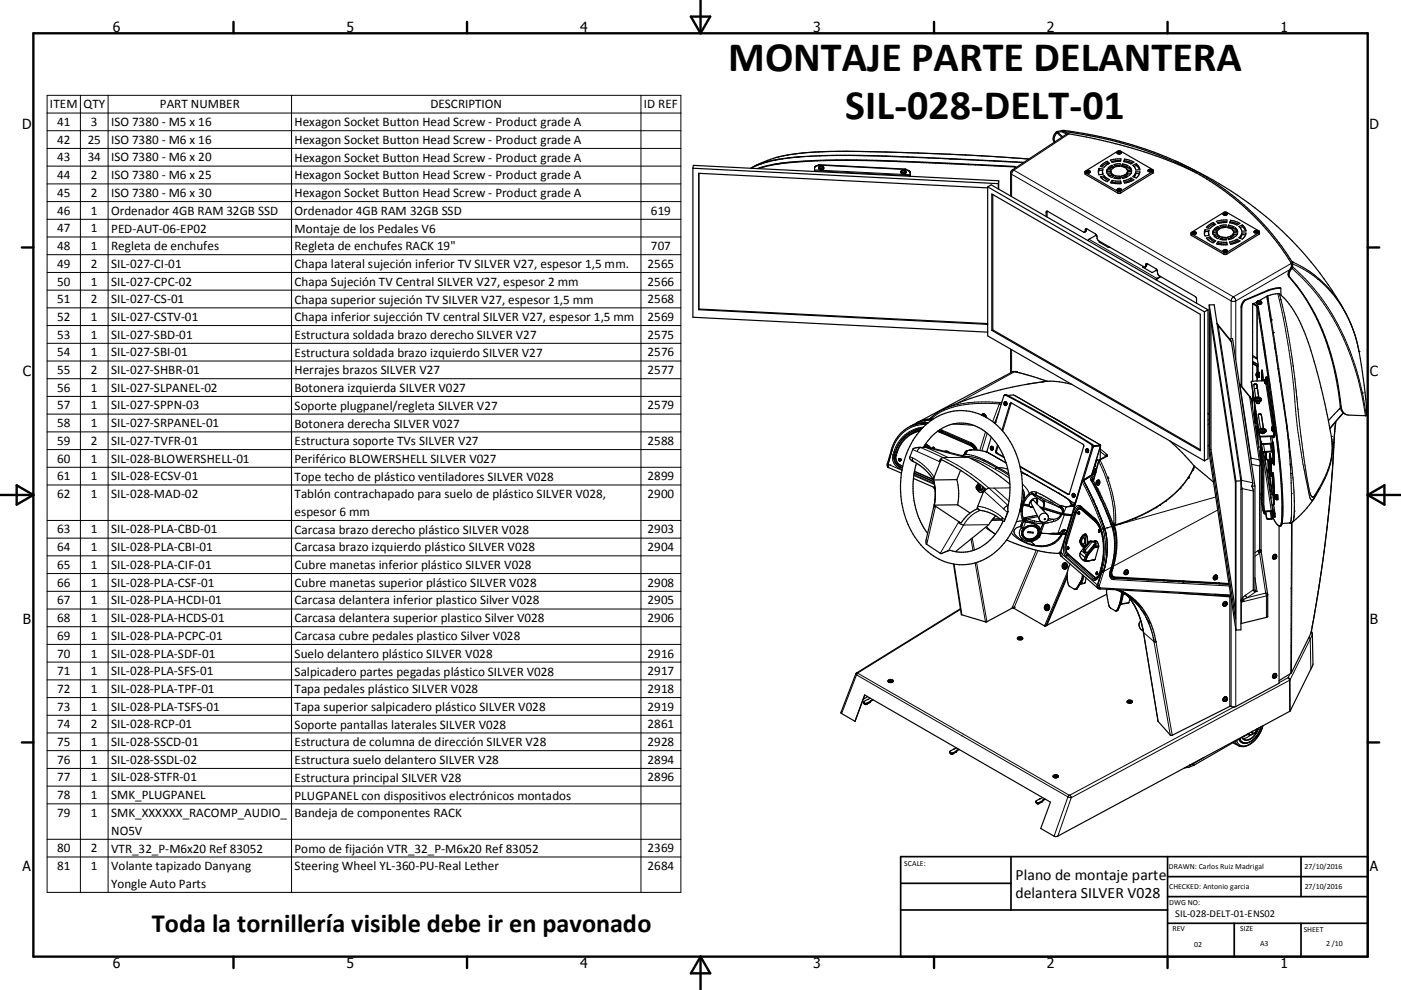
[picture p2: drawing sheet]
<svg xmlns="http://www.w3.org/2000/svg" width="420mm" height="297mm" viewBox="0 0 420 297" stroke-linecap="round" stroke-linejoin="round" font-family="sans-serif">
<defs><g id="words">
<g font-size="12.6">
<text x="218.3" y="21.3">MONTAJE PARTE DELANTERA</text>
<text x="253.4" y="35.6">SIL-028-DELT-01</text>
</g>
<text font-size="7.9" x="45.6" y="279.7">Toda la tornillería visible debe ir en pavonado</text>
<g font-size="4.7">
<text x="304.5" y="263.9">Plano de montaje parte</text>
<text x="304.5" y="269.3">delantera SILVER V028</text>
</g>
<g font-size="4.2">
<text x="33.9" y="9.6">6</text>
<text x="103.9" y="9.6">5</text>
<text x="173.9" y="9.6">4</text>
<text x="243.8" y="9.6">3</text>
<text x="313.9" y="9.6">2</text>
<text x="383.9" y="9.6">1</text>
<text x="6.7" y="38.7">D</text>
<text x="410.5" y="38.7">D</text>
<text x="6.9" y="112.9">C</text>
<text x="410.7" y="112.9">C</text>
<text x="6.9" y="187.1">B</text>
<text x="410.7" y="187.1">B</text>
<text x="6.8" y="261.4">A</text>
<text x="410.7" y="261.4">A</text>
<text x="33.9" y="290.4">6</text>
<text x="103.9" y="290.4">5</text>
<text x="173.9" y="290.4">4</text>
<text x="243.8" y="290.4">3</text>
<text x="313.9" y="290.4">2</text>
<text x="383.9" y="290.4">1</text>
</g>
<g font-size="3.9">
<text x="15" y="32.5">ITEM</text>
<text x="25.1" y="32.5">QTY</text>
<text x="47.9" y="32.5">PART NUMBER</text>
<text x="129" y="32.5">DESCRIPTION</text>
<text x="193" y="32.5">ID REF</text>
<text x="17.1" y="37.8">41</text>
<text x="27.3" y="37.8">3</text>
<text x="33.4" y="37.8">ISO 7380 - M5 x 16</text>
<text x="88.3" y="37.9">Hexagon Socket Button Head Screw - Product grade A</text>
<text x="17.1" y="43.2">42</text>
<text x="26.3" y="43.2">25</text>
<text x="33.4" y="43.2">ISO 7380 - M6 x 16</text>
<text x="88.3" y="43.3">Hexagon Socket Button Head Screw - Product grade A</text>
<text x="17.1" y="48.4">43</text>
<text x="17.1" y="53.8">44</text>
<text x="26.3" y="48.4">34</text>
<text x="27.3" y="53.8">2</text>
<text x="33.4" y="48.4">ISO 7380 - M6 x 20</text>
<text x="33.4" y="53.8">ISO 7380 - M6 x 25</text>
<text x="88.3" y="48.5">Hexagon Socket Button Head Screw - Product grade A</text>
<text x="88.3" y="53.8">Hexagon Socket Button Head Screw - Product grade A</text>
<text x="17.1" y="59.1">45</text>
<text x="27.3" y="59.1">2</text>
<text x="33.4" y="59.1">ISO 7380 - M6 x 30</text>
<text x="88.3" y="59.2">Hexagon Socket Button Head Screw - Product grade A</text>
<text x="17.1" y="64.4">46</text>
<text x="27.3" y="64.4">1</text>
<text x="33.4" y="64.5">Ordenador 4GB RAM 32GB SSD</text>
<text x="88.3" y="64.5">Ordenador 4GB RAM 32GB SSD</text>
<text x="195.2" y="64.4">619</text>
<text x="17.1" y="69.7">47</text>
<text x="27.3" y="69.7">1</text>
<text x="33.4" y="69.8">PED-AUT-06-EP02</text>
<text x="88.3" y="69.8">Montaje de los Pedales V6</text>
<text x="17.1" y="75">48</text>
<text x="27.3" y="75">1</text>
<text x="33.4" y="75.1">Regleta de enchufes</text>
<text x="88.3" y="75.1">Regleta de enchufes RACK 19&quot;</text>
<text x="195.2" y="75">707</text>
<text x="17.1" y="80.3">49</text>
<text x="27.3" y="80.3">2</text>
<text x="33.4" y="80.3">SIL-027-CI-01</text>
<text x="88.3" y="80.4">Chapa lateral sujeción inferior TV SILVER V27, espesor 1,5 mm.</text>
<text x="194.1" y="80.3">2565</text>
<text x="17.1" y="85.7">50</text>
<text x="27.3" y="85.7">1</text>
<text x="33.4" y="85.7">SIL-027-CPC-02</text>
<text x="88.3" y="85.8">Chapa Sujeción TV Central SILVER V27, espesor 2 mm</text>
<text x="194.1" y="85.7">2566</text>
<text x="17.1" y="90.9">51</text>
<text x="27.3" y="91">2</text>
<text x="33.4" y="91">SIL-027-CS-01</text>
<text x="88.3" y="91.1">Chapa superior sujeción TV SILVER V27, espesor 1,5 mm</text>
<text x="194.1" y="91">2568</text>
<text x="17.1" y="96.3">52</text>
<text x="17.1" y="101.6">53</text>
<text x="27.3" y="96.3">1</text>
<text x="27.3" y="101.6">1</text>
<text x="33.4" y="96.3">SIL-027-CSTV-01</text>
<text x="33.4" y="101.6">SIL-027-SBD-01</text>
<text x="88.3" y="96.4">Chapa inferior sujección TV central SILVER V27, espesor 1,5 mm</text>
<text x="88.3" y="101.7">Estructura soldada brazo derecho SILVER V27</text>
<text x="194.1" y="96.3">2569</text>
<text x="194.1" y="101.6">2575</text>
<text x="17.1" y="106.9">54</text>
<text x="27.3" y="106.9">1</text>
<text x="33.4" y="106.9">SIL-027-SBI-01</text>
<text x="88.3" y="107">Estructura soldada brazo izquierdo SILVER V27</text>
<text x="194.1" y="106.9">2576</text>
<text x="17.1" y="112.2">55</text>
<text x="27.3" y="112.3">2</text>
<text x="33.4" y="112.3">SIL-027-SHBR-01</text>
<text x="88.3" y="112.4">Herrajes brazos SILVER V27</text>
<text x="194.1" y="112.3">2577</text>
<text x="17.1" y="117.5">56</text>
<text x="27.3" y="117.5">1</text>
<text x="33.4" y="117.5">SIL-027-SLPANEL-02</text>
<text x="88.3" y="117.6">Botonera izquierda SILVER V027</text>
<text x="17.1" y="122.9">57</text>
<text x="27.3" y="122.9">1</text>
<text x="33.4" y="122.9">SIL-027-SPPN-03</text>
<text x="88.3" y="123">Soporte plugpanel/regleta SILVER V27</text>
<text x="194.1" y="122.9">2579</text>
<text x="17.1" y="128.2">58</text>
<text x="27.3" y="128.2">1</text>
<text x="33.4" y="128.2">SIL-027-SRPANEL-01</text>
<text x="88.3" y="128.3">Botonera derecha SILVER V027</text>
<text x="17.1" y="133.5">59</text>
<text x="27.3" y="133.5">2</text>
<text x="33.4" y="133.5">SIL-027-TVFR-01</text>
<text x="88.3" y="133.5">Estructura soporte TVs SILVER V27</text>
<text x="194.1" y="133.5">2588</text>
<text x="17.1" y="138.9">60</text>
<text x="27.3" y="138.8">1</text>
<text x="33.4" y="138.9">SIL-028-BLOWERSHELL-01</text>
<text x="88.3" y="138.9">Periférico BLOWERSHELL SILVER V027</text>
<text x="17.1" y="144.1">61</text>
<text x="17.1" y="149.4">62</text>
<text x="27.3" y="144.1">1</text>
<text x="27.3" y="149.4">1</text>
<text x="33.4" y="144.1">SIL-028-ECSV-01</text>
<text x="33.4" y="149.4">SIL-028-MAD-02</text>
<text x="88.3" y="144.2">Tope techo de plástico ventiladores SILVER V028</text>
<text x="88.3" y="149.5">Tablón contrachapado para suelo de plástico SILVER V028,</text>
<text x="194.1" y="144.1">2899</text>
<text x="194.1" y="149.4">2900</text>
<text x="88.3" y="154.9">espesor 6 mm</text>
<text x="17.1" y="160">63</text>
<text x="27.3" y="160">1</text>
<text x="33.4" y="160">SIL-028-PLA-CBD-01</text>
<text x="88.3" y="160.1">Carcasa brazo derecho plástico SILVER V028</text>
<text x="194.1" y="160">2903</text>
<text x="17.1" y="165.4">64</text>
<text x="27.3" y="165.4">1</text>
<text x="33.4" y="165.4">SIL-028-PLA-CBI-01</text>
<text x="88.3" y="165.4">Carcasa brazo izquierdo plástico SILVER V028</text>
<text x="194.1" y="165.4">2904</text>
<text x="17.1" y="170.7">65</text>
<text x="27.3" y="170.7">1</text>
<text x="33.4" y="170.7">SIL-028-PLA-CIF-01</text>
<text x="88.3" y="170.8">Cubre manetas inferior plástico SILVER V028</text>
<text x="17.1" y="176">66</text>
<text x="27.3" y="176">1</text>
<text x="33.4" y="176">SIL-028-PLA-CSF-01</text>
<text x="88.3" y="176.1">Cubre manetas superior plástico SILVER V028</text>
<text x="194.1" y="176">2908</text>
<text x="17.1" y="181.3">67</text>
<text x="27.3" y="181.3">1</text>
<text x="33.4" y="181.3">SIL-028-PLA-HCDI-01</text>
<text x="88.3" y="181.4">Carcasa delantera inferior plastico Silver V028</text>
<text x="194.1" y="181.3">2905</text>
<text x="17.1" y="186.6">68</text>
<text x="17.1" y="191.9">69</text>
<text x="27.3" y="186.6">1</text>
<text x="27.3" y="191.9">1</text>
<text x="33.4" y="186.6">SIL-028-PLA-HCDS-01</text>
<text x="33.4" y="191.9">SIL-028-PLA-PCPC-01</text>
<text x="88.3" y="186.7">Carcasa delantera superior plastico Silver V028</text>
<text x="194.1" y="186.6">2906</text>
<text x="17.1" y="197.3">70</text>
<text x="27.3" y="197.3">1</text>
<text x="33.4" y="197.3">SIL-028-PLA-SDF-01</text>
<text x="88.3" y="192">Carcasa cubre pedales plastico Silver V028</text>
<text x="88.3" y="197.4">Suelo delantero plástico SILVER V028</text>
<text x="194.1" y="197.3">2916</text>
<text x="17.1" y="202.5">71</text>
<text x="27.3" y="202.5">1</text>
<text x="33.4" y="202.5">SIL-028-PLA-SFS-01</text>
<text x="88.3" y="202.7">Salpicadero partes pegadas plástico SILVER V028</text>
<text x="194.1" y="202.5">2917</text>
<text x="17.1" y="207.9">72</text>
<text x="27.3" y="207.9">1</text>
<text x="33.4" y="207.9">SIL-028-PLA-TPF-01</text>
<text x="88.3" y="207.9">Tapa pedales plástico SILVER V028</text>
<text x="194.1" y="207.9">2918</text>
<text x="17.1" y="213.2">73</text>
<text x="27.3" y="213.2">1</text>
<text x="33.4" y="213.2">SIL-028-PLA-TSFS-01</text>
<text x="88.3" y="213.3">Tapa superior salpicadero plástico SILVER V028</text>
<text x="194.1" y="213.2">2919</text>
<text x="17.1" y="218.4">74</text>
<text x="27.3" y="218.5">2</text>
<text x="33.4" y="218.5">SIL-028-RCP-01</text>
<text x="88.3" y="218.6">Soporte pantallas laterales SILVER V028</text>
<text x="194.1" y="218.5">2861</text>
<text x="17.1" y="223.8">75</text>
<text x="27.3" y="223.8">1</text>
<text x="33.4" y="223.8">SIL-028-SSCD-01</text>
<text x="88.3" y="223.9">Estructura de columna de dirección SILVER V28</text>
<text x="194.1" y="223.8">2928</text>
<text x="17.1" y="229.1">76</text>
<text x="27.3" y="229.1">1</text>
<text x="33.4" y="229.1">SIL-028-SSDL-02</text>
<text x="88.3" y="229.2">Estructura suelo delantero SILVER V28</text>
<text x="194.1" y="229.1">2894</text>
<text x="17.1" y="234.4">77</text>
<text x="17.1" y="239.8">78</text>
<text x="27.3" y="234.4">1</text>
<text x="27.3" y="239.8">1</text>
<text x="33.4" y="234.4">SIL-028-STFR-01</text>
<text x="33.4" y="239.8">SMK_PLUGPANEL</text>
<text x="88.3" y="234.5">Estructura principal SILVER V28</text>
<text x="88.3" y="239.9">PLUGPANEL con dispositivos electrónicos montados</text>
<text x="194.1" y="234.4">2896</text>
<text x="17.1" y="245.1">79</text>
<text x="27.3" y="245.1">1</text>
<text x="33.4" y="245.1">SMK_XXXXXX_RACOMP_AUDIO_</text>
<text x="88.3" y="245.1">Bandeja de componentes RACK</text>
<text x="33.4" y="250.4">NO5V</text>
<text x="17.1" y="255.7">80</text>
<text x="27.3" y="255.7">2</text>
<text x="33.4" y="255.8">VTR_32_P-M6x20 Ref 83052</text>
<text x="88.3" y="255.8">Pomo de fijación VTR_32_P-M6x20 Ref 83052</text>
<text x="194.1" y="255.7">2369</text>
<text x="17.1" y="261">81</text>
<text x="27.3" y="261">1</text>
<text x="33.4" y="261.1">Volante tapizado Danyang</text>
<text x="88.3" y="261.1">Steering Wheel YL-360-PU-Real Lether</text>
<text x="194.1" y="261">2684</text>
<text x="33.4" y="266.4">Yongle Auto Parts</text>
</g>
<text font-size="3.1" x="352.3" y="275.3">SIL-028-DELT-01-ENS02</text>
<g font-size="2.4">
<text x="271.1" y="259.7">SCALE:</text>
<text x="350.4" y="260.8">DRAWN: Carlos Ruiz Madrigal</text>
<text x="391.1" y="260.6">27/10/2016</text>
<text x="350.5" y="266.8">CHECKED: Antonio garcia</text>
<text x="391.2" y="266.7">27/10/2016</text>
<text x="350.5" y="271.4">DWG NO:</text>
<text x="351.5" y="279.3">REV</text>
<text x="371.9" y="279.4">SIZE</text>
<text x="390.9" y="279.6">SHEET</text>
<text x="358.1" y="284.1">02</text>
<text x="377.8" y="283.9">A3</text>
<text x="397.6" y="283.8">2 /10</text>
</g>
</g></defs>
<g fill="none" stroke="#000" stroke-width=".36">
<path d="M207.7 50.5v44.7l88.4 4.4M207.7 50.5l.2-.9 91.5 4.6M207.7 50.5l91.6 4.6M244.2 50.2l.2-.3 1.4-.5 25.7 1.3 1.3 .7v1.5l.1-.4M244.2 50.2v1.2M244.2 50.2l1.6-.7 25.5 1.3 1.4 .6 .2 .4M244.2 50.2v.1M245.5 50.2l.1 .5M245.5 50.2a.81 .81 0 0 1 .8-.4 .81 .81 0 0 1 .7 .6M245.5 50.2a.76 .76 0 0 1 .8-.5 .76 .76 0 0 1 .7 .7M245.5 50.2v.1M245.5 50.4l.1 .3"/>
<path d="M245.6 50.7l.1 .2M245.6 50.3a.65 .65 0 0 1 .9-.4 .65 .65 0 0 1 .2 1 .65 .65 0 0 1-1 0M245.6 50.3l-.1 .1M245.9 50.6l.2 .2M246.1 50.8v.1M246.4 50.9h-.3M246.4 50.7v.2M246.4 50.7l-.3 .1M246.4 50.6v.1M246.5 50.6l-.1 .3M246.5 50.6l-.5-.1 .1 .4M247 50.4l-.4 .6"/>
<path d="M247 50.4l-.1 .2M270.1 51.5v.1M270.2 51.5a.71 .71 0 0 0 .2 .7 .71 .71 0 0 0 .8 0M270.2 51.3a.72 .72 0 0 1 1.1-.2 .72 .72 0 0 1-.1 1.1M270.2 51.3v.2M270.2 51.3a.81 .81 0 0 1 1.4 .4M270.4 52.1a.61 .61 0 0 1 .1-.8 .61 .61 0 0 1 .8 .1 .61 .61 0 0 1-.1 .8M270.6 51.8l.2 .2M270.8 52l-.1 .1M271 52.1h-.3M271 51.9v.2M271 51.9l-.2 .1"/>
<path d="M271.1 51.8l-.1 .1M271.1 51.9l-.1 .2M271.1 51.9l-.5-.2 .1 .4M271.6 51.7v.1M296.1 56.4l-86.6-4.4v40.9M296.1 56.1v44.7l65 37.5M296.1 56.1l1.1-.6 65 37.4M296.1 56.1l65 37.5M297.4 58.2l62.5 36.1v40.9l-62.5-36.1zM297.6 58.3v40.7M299.3 55.1v1.5M299.4 54.2v2.5"/>
<path d="M299.4 54.2l-.1 .9M304.5 50.3l-.5-.2-35.7-1.7a206.5 206.5 0 0 0-33.3 .6l-4.4 .7-3.2 .9M304.6 50.2l-.6-.3-34.2-1.5a215.6 215.6 0 0 0-35 .4l-4.5 .8-3.3 1M308.5 47.7a773.2 773.2 0 0 0-61.8-2.2 46.1 46.1 0 0 0-19 3.6l-2.7 1.4M316.2 42.6a2.15 2.15 0 0 1 .9-3.2l1.2-.2a105.6 105.6 0 0 1 47 16.3 75.1 75.1 0 0 1 22.2 23.5v1.1a3.3 3.3 0 0 0-.8 3.1 64.2 64.2 0 0 1 14.5 32.6l.9 6.2a2.48 2.48 0 0 0 2.3 2.5l5.1 .2 .2-.7a132.4 132.4 0 0 0-3-21.9 49.2 49.2 0 0 0-8.5-16.7 107.9 107.9 0 0 0-45.9-37.2M316.3 42.6a2.21 2.21 0 0 1 .8-2.9 7 7 0 0 1 4.5 .1 101.9 101.9 0 0 1 46.2 18 73.8 73.8 0 0 1 19.4 21.4l-.1 1.1M325.7 51.5a.67 .67 0 0 0 .5 .5 .67 .67 0 0 0 .7-.4M325.7 51.4l.2 .5M325.7 51.4a.73 .73 0 0 1 1.2 .1M325.7 51.4a.63 .63 0 0 0 .5 .5 .63 .63 0 0 0 .6-.3M326.1 51.4l.2 .2M326.3 51.4l.1 .2-.3-.2"/>
<path d="M326.3 51.4v.2M326.3 51.4h-.2M326.3 51.6h.1M326.8 51.7l-.1 .1M326.9 51.5v.1M326.9 51.5l-.1 .1M326.9 51.6l-.1 .1M329.5 50.5l1.2 .2-.2 .6 .2 .9-1.2 .3-.2-.7M329.5 50.5v.5M329.5 50.5l-.2 1.3M329.5 51l1.1 .2M329.5 51l-.2 .8"/>
<path d="M329.9 53.1l1.1-.4 1.7 1.2-.7 .6-1.2-.6zM330.5 51.5l.1 .8M331 52.7v.5M331 53.2l1.3 1M331 53.2l-.7 .3M331.9 50.9l1.2 .1v.8M331.9 50.9v1.1l1.2-.2v-.2M331.9 50.9v.5M331.9 51.4l1.2 .1M331.9 51.4l-.1 .3M332 48.4l-1.3 .7-.8 .8 1.1 .3 1.3-1M332 48.4l.7 .6-.4 .2"/>
<path d="M332 48.4v.5M332 48.9l.3 .3M332 48.9l-1.7 1.1M332.3 50.3l1.1-.7 .7 .6-.8 .6-1.2-.3zM332.9 48l3.2-.3-.1 .7-2.6 .3zM333.3 52l.8 .6-.7 .7-.9-.5M333.3 52v.6M333.3 52.6l.4 .3M333.3 52l-1.2 .4 .4 .4M333.3 52.6l-.8 .2M333.4 49.6v.5M333.4 50.1l.3 .3"/>
<path d="M333.4 50.1l-.9 .5 1-.5M333.4 54.1l-.5 .7 3.2 .3-.1-.8M333.4 54.1l2.6 .2M333.4 54.1v.5M333.4 54.6l2.6 .2M333.4 54.6l-.2 .3M334 49.4l1.9-.3-.1 .8-1.3 .1zM334.5 52.8l1.3 .1M334.5 52.8v.4M334.5 52.8l-.5 .6 .3 .1M334.5 53.2l1.3 .2M334.5 53.2l-.2 .3"/>
<path d="M334.9 45.9l.2 .2M335 45.7a.66 .66 0 0 1 .6-.3 .66 .66 0 0 1 .5 .5M335 45.7v.3M335 45.7l-.1 .2M335 56.8l-.1 .1M335 46l.1 .1M335 57.1l.1 .1M335.4 56.8l.1 .1M335.4 56.8l.1 .2M335.4 45.9h.2M335.4 45.6v.3M335.4 45.9h.1"/>
<path d="M335.4 45.9h.3M335.4 45.6l.2 .1M335.6 56.7v.2M335.6 56.7l-.2 .1M335.6 56.7l.1 .2-.2 .1M335.6 56.9h-.1M335.6 56.9h.1M335.6 45.7l.1 .2M335.6 45.7v.2M335.8 52.9v.5M335.8 52.9l.1 .7-1.6-.1M335.8 53.4v.2"/>
<path d="M335.8 49.8l-1.5 .1M335.8 49.6l-1.5 .2M336 54.3v.5M336 48.1l-2.8 .4M336 54.8v.3M336.1 56.7v.1M336.1 45.6a.62 .62 0 0 1-.5 .5 .62 .62 0 0 1-.6-.3M336.1 56.8l-.2 .4M336.1 56.8a.67 .67 0 0 0-.6-.3 .67 .67 0 0 0-.6 .5M336.1 45.9l-.2 .2M336.1 56.9a.73 .73 0 0 1-1.1 0v.2M336.1 57a.76 .76 0 0 1-1.2 0"/>
<path d="M336.1 45.9l-.5 .3-.5-.1M336.2 52.8l1.1-.4 .9 .5-1.7 .6zM336.5 49.8l1.2 .3M336.5 49.2l1.7 .5-.9 .6-1.1-.4zM336.5 49.2v.5M336.5 49.7l1.3 .3M336.5 49.7l-.1 .3M337.2 47.7l2.8 .9-.9 .6-2.3-.7zM337.2 48.2l-.1 .3M337.2 47.7v.5M337.2 48.2l2.3 .7M337.3 52.9l-.9 .4"/>
<path d="M337.3 52.4v.5M337.3 52.9l.5 .2M338 51.5h1.3l-.7 1.1-1-.4zM338 51.5l.1 .4M338.1 51.9l-.2 .4M338.1 51.9l1 .1M338.6 50l.7 1.1-1.3 .1-.1-.4M338.6 50l-1 .5 .3 .3M338.6 50v.5M338.6 50.5l.5 .6M338.6 50.5l-.7 .4M339.1 53.4l.9 .5-.4 .3"/>
<path d="M339.1 53.4v.5M339.1 53.4l-2.3 .8 .4 .7 2.4-.7M339.1 53.9l.4 .3M339.1 53.9l-2.1 .8M339.6 49.6l1-.5 .8 .9 .4 .9-1.3 .1-.2-.6zM340.5 51.5l1.3 .1-.4 .9-.7 .9-1.1-.4zM340.5 51.5v.5M340.5 52l1.1 .1M340.5 52l-.5 1.2M340.6 49.1l.1 .5M340.7 49.6l-.7 .3M340.7 49.6l1 1.3"/>
<path d="M344.2 51.2a.72 .72 0 0 0 1.2 0M344.2 51.2l.1 .2M344.3 51.1a.56 .56 0 0 0 .3 .5 .56 .56 0 0 0 .7-.2M344.3 51.1l-.1 .1M344.7 51v.3M344.7 51v.2M344.9 51.2h-.2M344.9 51v.2M344.9 51h-.2M344.9 51.2h.1M344.9 51.2l-.2 .1M345.3 51.4l-.1 .1"/>
<path d="M345.4 51l-.1 .4M345.4 51a.74 .74 0 0 0-1.1 .1M345.8 51.2l-.2 .7-10 6.1-10.1-5.6-.2-.8M345.8 51.2l-10.3 6.3-10.2-5.9M345.8 51.2l-.2-.3-10.1-5.7-10.2 6.4M358.7 51.9a135.8 135.8 0 0 0-38.8-11.7l-16.6 11-.3 .7v6.9M313.6 64.9v-1.2l.3-.3 10.9 6.2h.4M313.9 63.4v1.7M325.6 68.6l-.4 1M325.6 68.6l3 1.8M325.7 68.6l-.1 .8-.4 .2M328.6 70.4l.2 .3a1.67 1.67 0 0 0 .6 1.6l13.9 7.8"/>
<path d="M328.6 70.4l-2.4 1.8M328.6 70.3v.1M329.6 72.6h.1M329.6 72.6l2.6 1.5 .6 .1M329.8 72.5l-.2 .1M330 72.6l-.3 .1M342.6 79.9v.2M342.8 80l-.2 .1M343.8 79.2l-.1 .7-.4 .2M343.8 79.1v.1M343.9 79.1l2.7 1.6 .6 1.6 .4 .4 10.8 6.3 .3 .6v1.4M343.9 79.1a.66 .66 0 0 0-.5 .9l-.1 .1"/>
<path d="M343.9 79.1l-.1 .1M344.1 79.2l-.4 .2M357.5 70.1v-.2a.8 .8 0 0 0 1.2 .1l-.1 .1M357.5 69.8l-.1 .1M357.5 70.1l.2 .1M357.5 70.1a.53 .53 0 0 1 .5-.6 .53 .53 0 0 1 .6 .6M357.9 69.8v.2l.3-.1M357.9 69.8l.3 .2M358.1 69.7l.1 .2M358.1 69.7l-.2 .1M358.1 69.7l.1 .3M358.2 69.9v.1"/>
<path d="M358.6 69.8l.1 .1M358.6 70.1l-.4 .2-.7-.2M361.3 68.9l1.2 .2-.1 1.5M361.3 68.9v.5M361.3 68.9l-.2 1.3M361.3 69.4l1.1 .1M361.3 69.4l-.2 .8M361.7 71.4l1.1-.3 1.7 1.1-.8 .7-1.2-.7zM361.9 68l1.8-1.2 .8 .5-1.7 1.3-1.1-.3zM362.3 70l.2 .6-1.2 .2-.2-.6M362.8 71.1v.5M362.8 71.6l1.3 1"/>
<path d="M362.8 71.6l-.8 .2M363.7 69.2l1.2 .2-.1 .4M363.7 69.2v1.2l1.2-.2-.1-.4M363.7 69.2v.5M363.7 69.7l1.1 .2M363.7 69.7l-.1 .4M363.7 66.8l.1 .4M363.8 67.2l.3 .3M363.8 67.2l-1.8 1.2M364.1 68.6l1.1-.6 .7 .5-.8 .6-1.2-.2zM364.7 66.4l3.2-.4-.1 .8-2.6 .3zM364.8 69.8l.1 .4"/>
<path d="M365.1 70.4l.8 .6-.7 .6-.9-.4M365.1 70.4v.5M365.1 70.4l-1.2 .3 .4 .5M365.1 70.9l.4 .4M365.1 70.9l-.8 .2M365.2 68v.4M365.2 68.4l.3 .3M365.2 68.4l-.9 .6 1-.5M365.2 72.5l2.6 .2M365.2 72.5v.5M365.2 72.5l-.5 .7 3.2 .2M365.2 73l2.6 .2"/>
<path d="M365.2 73l-.2 .3M365.7 67.7l2-.2-.2 .7-1.2 .2zM366.3 71.1l1.2 .1M366.3 71.1v.5M366.3 71.1l-.6 .7 2 .2-.2-.8M366.3 71.6l1.3 .1M366.3 71.6l-.2 .3M366.7 75.2v.2M366.7 64.3l.1 .1M366.7 75.4l.1 .1M366.7 64.2l.1 .2M366.7 75.3l.1 .2"/>
<path d="M366.8 64.2a.57 .57 0 0 1 .6-.4 .57 .57 0 0 1 .5 .5l-.7 .3-.4-.2M366.8 64l-.1 .3M366.8 75.2l-.1 .1M366.8 64.2a.68 .68 0 0 0 1.1-.1l-.2 .4M366.8 75.3a.67 .67 0 0 0 1.1 0M366.8 64.4l.1 .1M366.8 75.5l.1 .1M367.2 75.1l.2 .2M367.3 64l-.1 .2h.2M367.3 64h.2M367.3 64v.2M367.3 64.2h.1"/>
<path d="M367.3 64.2h-.1M367.4 75.1v.2M367.4 75.1h-.2M367.4 75.3h.1M367.4 75.1l.1 .2h-.3v-.2M367.5 64l-.1 .2M367.5 64v.2M367.5 71.2l.1 .5M367.6 68l-1.5 .2M367.6 71.7v.3M367.6 68.1l-1.4 .1M367.8 72.7l.1 .7"/>
<path d="M367.8 72.7v.5M367.8 73.2v.2M367.8 66.5l-2.8 .3M367.9 64l.1 .1M367.9 75.1l.1 .1M367.9 75.2l.1 .1M367.9 75.2a.71 .71 0 0 0-1.2 0M367.9 75.2v.1M367.9 75.3l-.2 .2M368 75.3a.8 .8 0 0 1-1.2 .2M368 71.2l1.1-.5 .9 .6-1.7 .6zM368.3 68.2l1.2 .2"/>
<path d="M368.3 67.5l1.7 .6-.9 .5-1.1-.3zM368.3 67.5v.6M368.3 68.1l1.2 .3M368.3 68.1l-.1 .2M368.6 72.6l2.3-.8 .9 .5-2.9 1zM368.9 66.1l1.5 .3 1.3 .6-.8 .5-2.3-.7zM368.9 66.1l.1 .5M369 66.6l-.2 .3M369 66.6l2.3 .7M369.1 70.7v.6M369.1 71.3l-.9 .3M369.1 71.3l.4 .2"/>
<path d="M369.4 68.8l1-.4 .7 1.1h-1.3zM369.8 69.8l1.3 .1-.7 1-1-.4zM369.8 70.3l-.1 .4M369.8 69.8v.5M369.8 70.3h1.1M370.4 68.4v.5M370.4 68.9l.5 .6M370.4 68.9l-.7 .3M370.9 71.8v.5M370.9 72.3l.4 .2M370.9 72.3l-2.1 .8M371.4 68l1-.5 .8 .8 .4 1-1.3 .1-.2-.6z"/>
<path d="M372.3 69.9h1.3l-.4 1-.8 .9-1-.4 .7-.9zM372.3 69.9v.5M372.3 70.4h1.1M372.3 70.4l-.5 1.1M372.4 67.5l.1 .5M372.5 68l-.7 .3M372.5 68l.9 1.3M376 69.6l.2 .3M376 69.6a.58 .58 0 0 1 .6-.5 .58 .58 0 0 1 .6 .6l-1 .1M376 69.6l.2 .2M376 69.4v.2M376 69.5l.5 .3 .6-.2"/>
<path d="M376.5 69.4l-.1 .1 .3 .1M376.5 69.4l.2 .1M376.7 69.4v.1M376.7 69.4h-.2M376.7 69.4v.2M376.7 69.5v.1M377.2 69.4v.1M377.2 69.6l-.2 .2M377.2 69.5l-.1 .1M377.6 69.5l-10.3-5.9-10.2 6.3M377.6 69.5l-.2 .8-9.9 6.1-.6-.1-9.6-5.6-.2-.7M377.6 69.5l-10.1 6.4-.5-.1-9.9-5.9"/>
<path d="M209.5 92.9v-.2l86.6 4.4M209.5 92.9l86.6 4.4M297.6 99l-.2 .1M297.6 99l62.3 35.9M342.6 80.1l2.7 1.6M345.3 81.7l.1 .1M346.7 80.8l-.1 .3-1.2 .7M347.9 82.9l-1.4 1M348.1 83l-1.4 1M361.1 93.6v44.7M362.2 92.9v44.7l-1.1 .7M362.2 92.9l-1.1 .7"/>
<path d="M362.5 91.5v44.7l8 52.8M362.5 91.5l1.5-.1 8 52.9M362.5 91.5l8 52.8M362.7 93.9l7.7 50.9v40.9l-7.7-50.8zM363.1 96.4v38.4M364.9 97.1l4.3 5.5 6.4 42.4-.3 .9M364.9 97v.1M373.2 90a2.98 2.98 0 0 0-1.1 2.1v23.6M373.2 90l.1 .1M373.3 90.1a2.96 2.96 0 0 0-1 2.1v23.7M375.5 91.2l1.4 .8 .1 .4v-.3M375.5 91.1v23.3"/>
<path d="M375.7 91l1.4 .9M375.8 91.1h-.3M375.9 91.1v.1M375.9 91.1l1.2 .8M376.8 90.8a.77 .77 0 0 0 .7 .6 .77 .77 0 0 0 .8-.6M376.8 90.7a.82 .82 0 0 0 .7 .5 .82 .82 0 0 0 .8-.5M376.8 90.6v.1M376.8 90.6l-.9 .5M376.9 90.6l.5-.4 .7 .4M376.9 90.6a.64 .64 0 0 0 .6 .5 .64 .64 0 0 0 .6-.5M376.9 90.5l-.1 .1M377 92.3l3.9 25.9 2.6 19.6 .9 13.4-.2 5.3-.4 1.2"/>
<path d="M377 92.1h.1M377 92.1h.3M377.1 91.9l.1 .2M377.3 92.1l4 26.9 2.5 19.5 .8 13.1-.1 4.1-.4 2M377.4 90.2v.3M377.4 90.2l-.1 .3h.5l-.1-.2M377.4 90.2l.3 .1M377.4 90.5v.1M377.4 90.5h.3M377.6 90.2l2.3-1.4a6.9 6.9 0 0 1 3.7-.6 28 28 0 0 1 7.8 12.1 189.1 189.1 0 0 1 7.8 30.6M377.7 90.3v.2M378.1 90.5l.2 .2"/>
<path d="M384 86.5h-1.2l-2.4 .6-7.1 3M384 86.5a6.7 6.7 0 0 0-4 .6l-6.8 2.9M384 86.5v2.1M387.1 80.4l-.2 .2a2.11 2.11 0 0 0-.5 2.4 65.3 65.3 0 0 1 14.9 34.7l.6 4.6 .9 1.6M387.1 80.3v.1M301.3 118.5h.3a284.3 284.3 0 0 1 26.1 15.1l.1 .4M302.1 118.6l1.8-.1 .3 .1 25.6 14.8M303 104.7v7.1M304.4 111.5l7.5 2.2a6.3 6.3 0 0 0 3.9 .7l5.6 .9M304.4 111.5l-.9 .1-28.4 15.2M304.6 111.4l-.2 .1M305.1 111.5l-.2 .1"/>
<path d="M311.2 114.8a104.9 104.9 0 0 0-28.2 7.9M368.6 101.7l.9-.1 6.7 44.2M371.6 115.1l3.5 4.5 2.9 19.2 .1 26.4 2 13.2-.1 6.6-8 2.1M375.2 114.5l.7 5.2M375.2 114.6l.8 5.1M375.2 114.5v.1M375.2 114.4v.1M375.5 106.7l1.3 .7M375.5 109.1l1.3 .8M375.5 108.9l1.5 .9M375.5 117.2v5.2M375.5 108.5l1.7 1"/>
<path d="M375.6 108.6v.4M375.9 108.7v.4M375.9 119.8l.1 .4M375.9 115.5l.5-.2 .4 .2 .6 3.7-.6-3.9a.55 .55 0 0 0-.9 .1l.6 3.9M375.9 119.8a1.42 1.42 0 0 0 2.2 .2M375.9 119.7a1.26 1.26 0 0 1 1.2-.6 1.26 1.26 0 0 1 1.1 .9M375.9 119.7v.1M376.5 119.4a.56 .56 0 0 1 1 0 .56 .56 0 0 1-.6 .8 .47 .47 0 0 1-.5-.2 .47 .47 0 0 1 .1-.6zM376.6 112.2l.1 .8M376.6 112.4l.1 .1M376.7 112.2v.6M376.7 112.5v.3"/>
<path d="M376.7 112.5h.1M376.7 112l-.1 .2M376.7 113h.1M376.7 111.9v.1M376.8 113v.1M376.8 113.1h.3M376.8 107.4l.1 .1M376.8 119.4v.2l.3-.1M376.8 119.4l.2 .2h.3M376.9 107.5l.3 1.7v2.4l-.4-1.7M377 116.5l-.9 .1M377 109.8l.2 .1"/>
<path d="M377 109.8l-.2 .1M377 111.8l.5-.1 .1 .8-.1 .7h-.4M377 111.8l.1 .1M377 111.8h.1M377 111.8l-.3 .1M377.1 111.9h.1M377.1 112v.2M377.1 111.9v.3M377.1 113.1v.1M377.1 112.2v1M377.1 119.3v.2M377.1 112.4v.2"/>
<path d="M377.1 112.2v.1M377.1 119.3l-.3 .1M377.1 119.3l.2 .3M377.1 119.5l.1 .1M377.1 113.1h.1M377.1 113.2h.1M377.3 111.8v.2M377.3 111.8v.1M377.3 111.9h-.2M377.3 112v.4M377.3 112l.1 .6M377.3 111.9l-.2 .1"/>
<path d="M377.3 113.2h.1M377.4 112.4l-.1 .8M378.2 120a1.37 1.37 0 0 1-2.2 .2M378.3 111.1l-.1 3.2M378.3 111.1h.1M378.3 111.1l.5 3.1M378.5 111.5v2.7M379.1 114.2l-3.9 .2M379.1 114.2h.1M379.1 114h.1M379.1 114v.7M379.1 114.2v.5"/>
<path d="M379.1 114.7l.1 .2M379.2 114.4l-.1 .3M379.2 114.9v.1M379.2 114.9h.1M379.2 115h.1M379.3 115l.3 .1M379.5 113.7v.1M379.5 113.7h.1M379.5 113.8l.1 .3M379.5 113.7h.2M379.5 113.8l-.4 .2M379.6 115.1v.1"/>
<path d="M379.6 114.2v-1l2.4 14.9M379.6 114.3v.8M379.6 114.1v.6M379.6 113.2v.1M379.6 113.1l.3 .2M379.6 115v.2M379.7 113.7h.1M379.7 113.7l.1 1.5h-.2M379.8 115.1h.1M379.9 113.3l2.3 14.9 .1 2.4-.4 .3-4.2 .1M379.9 113.3h.1M266.1 139.4l.1 .6"/>
<path d="M266.1 139.9l.1 .2M266.2 140l.1 .2M266.2 139.4l-.1 .4M266.2 139.3v.1M267.2 135l.1 .1M267.2 135l-1.2 4.1 .1 1M267.3 135h.1M267.3 135h-.1M267.3 135.1h.1M267.3 135l.1 .1M267.4 135.1h.1M267.4 135.1l-1.2 4.2"/>
<path d="M268.4 135.6l-.3 1.1a3.1 3.1 0 0 0 .7 2.6M268.5 138.8l.3 .5M268.8 139.3l.6 .6 1.1 .5M269.6 137.6h.1M269.6 137.9l.1 .1M269.6 137.6l-.1 .5 .3 .2M269.6 137.6l.4 .1 .1 .4M269.7 138l.1 .1M269.7 137.9h-.1M269.7 137.9h.1M269.7 137.9v.1M269.7 137.8l.1 .3"/>
<path d="M269.7 138h.1M269.7 137.8l-.1 .1M269.7 137.6h-.1M269.7 137.6l.4 .3M269.7 137.5a.38 .38 0 0 0-.3 .5 .38 .38 0 0 0 .4 .3M269.7 137.5l.5 .4M269.7 137.8v.1M269.8 138h.1M270 138.2l-.2 .1M270 138.2h-.1M270.1 138.1l-.1 .1M270.1 137.9v.2"/>
<path d="M270.2 137.9l-.4 .4M273.2 130.3a9.5 9.5 0 0 0-4.6 7.4 2.66 2.66 0 0 0 2.1 2.2M273.6 137.4v.7l.3 .4M273.8 129.9l-.6 .4M273.9 138.5l-1.2-1 1.1-2.9 1.4-.4h1.6a13.9 13.9 0 0 1 11.4-7.3 14.4 14.4 0 0 1 12.5 9.5 23.9 23.9 0 0 1 2.1 8.9M273.9 138.5a15 15 0 0 1 5.9 5.3M273.9 129.9l-.7 .4M274.4 127.1h.1M274.4 127.1l-1.6 .8M274.8 139a24.3 24.3 0 0 0 3.3 21.1M275.1 128.8a10.1 10.1 0 0 0-6.7 6.8M275.7 128.7l.8-.2a10 10 0 0 0-8.1 7.1"/>
<path d="M275.8 129.2l-1.3 .4M275.9 129.2l-2.1 .7M276.6 126.9l-2.8 .6M276.6 126.9h-.2M276.7 126.9l1.6-.1a10.8 10.8 0 0 0-11.1 8.2h.1M276.8 126.9h-.2M277.1 133.9l13.2 3.3a59.7 59.7 0 0 1 12.5 8M277.4 133.3l.9 .4 .7 .6M277.5 126.9h-.7M279.1 126h-1.1M279.5 134.5l.4-.3 .3 .3M279.5 125.9a11.1 11.1 0 0 0-4.6 1l-.4 .2"/>
<path d="M279.5 134.5l.3-.3 .3 .3M279.5 125.4l-.9 .3a9.2 9.2 0 0 0-3.8 1.2h-.1M279.8 134.5l.1 .1M280.1 134.5v.2M281.1 129.4l9.8 4.2 .7 .5 .6 .9M281.1 129.4l9.9 4.2 .7 .5 .6 .9M281.6 129l9.4 4.1a2.95 2.95 0 0 1 1.7 1.9M282.9 122.7a11.5 11.5 0 0 0-3.9 2.8M283.2 135.4l.7-.1 .7 .5M289.2 136.1l-.6 .7M289.3 136.1h-.1M289.4 136l-.1 .1"/>
<path d="M289.4 135.9v.1M289.4 135.9h.1M290.9 135a1.47 1.47 0 0 0-1.5 .7v.3M290.9 135h.1M290.9 135h-.1M291 134.9l-.1 .1M291.2 134.9l-.4 .1M291.2 134.9l.1 .1M291.2 134.9v.1M291.2 135h1.4a10.1 10.1 0 0 1 5.8 2.1l3.2 1.8M291.2 135h-.3M294.3 124.5a.66 .66 0 0 1 .8-.1 .66 .66 0 0 1 .4 .7"/>
<path d="M294.5 124.3a.75 .75 0 0 1 1 .9M294.5 124.3l-.2 .2M294.6 124.2l-.1 .1M294.9 124.2l.6 .4 .1 .6M297.2 131.1l-1.3 4.6M297.3 134.4l.2 .2h-.2M297.3 134.4h.1M297.3 134.4v.2M297.3 134.6h.1M297.4 134.4v.2M297.4 134a.46 .46 0 0 0-.4 .5 .46 .46 0 0 0 .5 .4M297.4 134l.3 .2"/>
<path d="M297.4 134.6h.1M297.4 134h-.1M297.4 134.3v.1M297.5 134l.2 .3M297.7 134.3l-.2 .6M297.7 134.2l.1 .1M297.8 134.7l-.3 .2M297.8 134.3a.52 .52 0 0 0-.9 0 .52 .52 0 0 0 .4 .8l.5-.4M297.8 134.3v.4M298.3 127a26.6 26.6 0 0 1 7 27.7 19.4 19.4 0 0 1-14.8 14.6l-2.8 .1-1.8-.2M298.3 127a15.5 15.5 0 0 0-22.8 2.6 27.5 27.5 0 0 0 1.3 34.6 16.9 16.9 0 0 0 9.1 5M298.4 127.1l2.5-8.2 .3-.4a271 271 0 0 1 26.2 15.1v.6l-5 16.5-.2 .2"/>
<path d="M298.4 127l-.1 .1M298.4 127h-.1M298.6 126.7l-.7 .1M299.1 133.5l-.5 2.2 2.5 1.6M300.4 129.1l2.4-7.9 .4-.3 21.5 12.4 .2 .3-4.3 14.5-.2 .2-14.6-8.2M301.3 121v.2M301.4 120.6h.1M301.5 121.2h.1M301.5 121.2h-.2M301.5 121v.2M301.5 121h-.2M301.5 120.6l.3 .4"/>
<path d="M301.5 120.6a.45 .45 0 0 0-.4 .6 .45 .45 0 0 0 .6 .3M301.5 120.6l.2 .1M301.5 120.9v.1M301.6 121l-.3 .2M301.6 121h-.3M301.7 120.7a.48 .48 0 0 0-.7 .1 .48 .48 0 0 0 .2 .7 .48 .48 0 0 0 .7-.2v-.3M301.7 120.7l.2 .3M301.9 121l-.2 .5M301.9 121.1l-.2 .4M325.8 135.1l.3 .2h-.3M325.8 135.1h.1M325.8 135.1v.2"/>
<path d="M325.8 135.3h.1M325.9 135.3h.1M325.9 135.1v.2M325.9 134.8h.2M326 135.7h.1M326 135.1h-.1M326.1 134.8l.1 .2M326.1 134.8a.46 .46 0 0 0-.5 .4 .46 .46 0 0 0 .4 .5M326.1 134.8l.2 .2M326.2 135v.5M326.2 135.5l-.2 .2M326.3 135v.1"/>
<path d="M326.3 135.4l-.1 .1M326.3 135.1a.5 .5 0 0 0-.8-.3 .5 .5 0 0 0 .1 .8l.4 .2 .3-.3M326.3 135.1v.4M327.8 134l-3.1 10M328.1 139.8h.1M328.2 139.7v.1M328.2 139.8l.2 .1M328.2 139.8h.1M328.4 139.9h-.3M328.7 138h.2M328.7 138h.1M328.7 137.9h.3l-.1 .1"/>
<path d="M328.8 138h.1M328.8 137.9v.1M329.8 133.4l.2 .1M329.8 133.4h.1M329.8 134.5h.1M329.8 134.4l.1 .1M329.8 133.4l.1 .1M329.9 133.7h.1M329.9 133.7v.2M329.9 133.8l.1 .1M329.9 134.5v3.3M329.9 133.9h.1"/>
<path d="M330 133.8l-2.7 8.7M330 133.5l-.1 .2-2.1 .2M330 133.5l-2.2 .2M331.6 136.9l-2.2 1.2-1.6 6.1 3.5 7 2.4 6.1M350.7 132.2l4.6 4.6a53.3 53.3 0 0 0 8.5 7.9M362.2 124l.3 .2M362.5 133.4l-.3 .5M363.1 134.8l-.4 .1M363.1 134.8l7.3 48.4M376 120.2l1.4 8.8M376.1 121.1v5.2M376.2 127h.6"/>
<path d="M376.3 123.6v.7zM376.3 126.8v-.6v.6M376.3 126.8h.1M376.3 124.3h.1M376.4 122.9v4M376.7 124.5v2.4M376.7 128.2v1.5M376.7 120.6a.52 .52 0 0 0 .3 .5 .52 .52 0 0 0 .6-.2M376.7 125v1.9M376.7 128.2v2.1M376.8 127h.1M376.8 127l.1 1.2h-.5"/>
<path d="M376.8 129.7v.1M376.8 129.8l.1 .6M376.8 129.7v.6M376.8 130.4h.1M377 126.5v5.2M377.2 128.1v5.2M377.3 124.5l.6-.2 .3 .2M377.3 129.2l.1 .4M377.3 134.1h.6l.1 1.2M377.4 129a1.28 1.28 0 0 1 2.2 .3l-.6 .6M377.4 129a1.23 1.23 0 0 0 1 .8 1.23 1.23 0 0 0 1.2-.6M377.4 129.6l.3 1.4"/>
<path d="M377.4 129.6l.8 .4 .8-.1M377.6 120.6v.3zM377.7 131l.4 2.2h3l.3 .2-.1 1.9-2.3 .2-.3 .4v17.2l.5 .4h2.1v2h-1.5l-.3-2M377.8 131.1l.2 1.7 .3 .3 2.8-.1 .5 .4v1.7l-.2 .4-2.3 .2-.2 .2v17.2l.3 .2 2.1-.1 .3 .4M377.8 131.6v2.5M377.8 135.4v2M377.8 136.7h-.1M377.9 132.3l.1 .2M377.9 137l.1 .6-.1-.5M378 128.7a.56 .56 0 0 1 1 0 .56 .56 0 0 1-.6 .8 .47 .47 0 0 1-.5-.2 .47 .47 0 0 1 .1-.6zM378 135.4h-.5M378 135.3v.1"/>
<path d="M378.1 133.2h.1M378.1 133.2l.3 1.9v15M378.1 133.2l-.1 5.7M378.2 128.7v.2M378.2 128.7l.2 .3 .3-.1M378.3 135.2v.2M378.3 134.6v13.8M378.3 136.7h.1M378.3 135.7l.1 .4M378.5 135.4v.7M378.5 138h.1M378.5 138v.7"/>
<path d="M378.5 135.9v.1M378.5 135.5v.3M378.5 135.5h.1M378.5 138.5v.1M378.5 138v.4M378.5 136.1h.1M378.5 138.7h.1M378.5 128.7v.2M378.5 128.9h-.2M378.5 128.7h-.3M378.5 128.7l.2 .2M378.5 128.9h.1"/>
<path d="M378.8 128.6l-.7-4.3a.54 .54 0 0 0-.8 .1l.6 4.2M378.9 136.7l.2 .3 2.5 16.5M379 129.9l-.3 .2-.6-.1M379.2 137.4h.4M379.3 138l.9 .1M379.3 138l.2 1.3M379.3 138h.1M379.5 135.6l.1 1.8M379.6 135.6l.1 1.9M379.6 137.4l.2 .5M380.2 138.1h.1M380.2 138.1l.2 3.7"/>
<path d="M380.6 138.5v.2M380.6 138.1v.1M380.6 138.4h.1M380.6 138.7v.1M380.6 138.6h.1M380.6 138h.1M380.6 138.2v.4M380.6 138.8l.5 4.1M380.6 138.8l.1 .1M380.6 137.9h.1M380.7 138.9h.1M380.7 137.8l-.1 .1"/>
<path d="M380.7 137.8h.1M380.7 136l-.1 2.7M380.7 136h.1M380.7 138.9l.1 .1M380.8 136l.2 1.6M380.8 139h.3M380.9 136.5v1.2M380.9 139l.1 1.4M380.9 139.8h.1M381 137.6h.1M381 137.6v.3M381 137.8h.1"/>
<path d="M381 137.7l-.3 .1M381 137.6v.1M381 137.8v.2M381 139.2v.6M381 139.2h-.1M381 138.1l.2 2h-.3M381 139.1h.1M381 139.8h.1M381 139.1v.1M381.1 138.4v.2M381.1 139.8v.1M381.1 139.9h.1"/>
<path d="M381.1 139.9l-.2 .1M381.1 139.1l.1 .5M381.2 137.6h.1M381.2 137.6v.2M381.2 137.6h-.2M381.2 137.8h.1M381.2 137.8l.1 .5M381.2 137.8l-.1 .5M381.2 137.8h-.2M381.2 138.1l.1 .2M381.2 139.1h.1M381.2 139.1h-.1"/>
<path d="M381.3 130.9l.3 2.4M381.3 138.3v.4M381.3 138.5v.2M381.3 139.1h-.1M381.3 128.7v.1M381.3 128.7v.2M381.3 128.4v.3M381.3 128.7h.1M381.3 128.9h.1M381.3 128.2v.7M381.3 138.7v.2M381.3 138.8v.3"/>
<path d="M381.3 128.9v.2M381.3 128.1v.1M381.3 129.1h.1M381.3 129.1l.4 .2M381.3 128.1h.1M381.4 137.6h.1M381.4 137.6h-.2M381.4 137.6l.1 1.5h-.2M381.4 128.1h-.1M381.5 135.4l.5 4.1M381.5 132.7l.2 .4M381.6 127.9v.1"/>
<path d="M381.6 127.9h.1M381.7 127.9v.2M381.7 128l.1 .9M381.7 127.9h.2v.4M381.7 128l-.3 .1M381.7 128.2v.1M381.7 128.4v1M381.7 133.1l.4 3.5-.1 2.9M381.7 133.1l.4 5.9M381.8 129.1l-.1 .3M381.9 128.3l.1 1.1M382 128.2v2.5l-4.4 .1"/>
<path d="M382 129.4h-.3M382 139.5h.1M382 129.3v.1M382 130.9l-.2 .4h-.5M399.2 131.2a22.1 22.1 0 0 1-3.5 15.3l-1.7 3M400.5 126.5l-.4 3.7a406.6 406.6 0 0 1-3.6 39l-3.4 20.6-5.9 12-3.7 2.4M401.9 122.3l-3.6 3.9M402.8 123.9l-4.1 4.8M402.8 123.9l.5 .4M266.2 140.1v.1M266.2 140.2h.1M266.3 140.2h.1"/>
<path d="M266.3 140.2l4 1.8M273.9 143.5l6.4 2.8M274.1 141.9l5.9 2.6M274.2 141.4l5.6 2.4M279.8 143.8l.5 2.5M279.8 146.1l.5 .7M279.9 144a16.5 16.5 0 0 1 .2 7.5M279.9 146.2l.4 .5M280 143.5l2.3-5.6a58.5 58.5 0 0 1 13.1 8.7l-2.4 5.6M280 143.5l-.1 .5M280 143.5l-.2 .3M280.1 151.5l8.1 5.4a10 10 0 0 1 4.8-4.2v-.5"/>
<path d="M280.3 146.3v.5M280.3 146.8l-.1 4.1-2.5 10.9v1.4l4.4 2.9a5.5 5.5 0 0 1 5.1-.5 13.4 13.4 0 0 0 12.9-7.9l.6-1.3M286.9 143.9l-7 .1M286.9 143.9a16.5 16.5 0 0 1 .2 7.5M287.1 151.4l-7 .1M287.1 151.4l3.7 2.5M288 141.1l-1.1 2.8M292.9 146.2l.1 .4M292.9 146.2l.2-.4 .4 .1 .1 .4-.2 .3h-.4M292.9 146.2h.3M293 152.2l.1 .2a1.31 1.31 0 0 0 1.6 .8l1.7 .5 2.1 1M293 146.6h.4"/>
<path d="M293.1 145.5a.88 .88 0 0 0 0 1.5M293.2 146.2l.2 .4M293.4 145l-.4 .5M293.4 145.9l-.2 .3M293.6 147l.3 .2M293.6 145.4h.1M293.8 145.3l-.1 .1M293.9 145.4l-.8 .1M294.4 145.9l.1 .5-.3 .5-1.1 .1M294.6 146a.93 .93 0 0 1-.7 1.2M294.8 146.1a.83 .83 0 0 1-.9 1.1M294.9 147.5l-.8 .2"/>
<path d="M295.2 146.5a1.1 1.1 0 0 1-.9 1.2 1.1 1.1 0 0 1-1.2-.7M295.3 146.6v.1M295.5 158.2l2.9 2M298.5 154.7l2 1.5M298.6 154.8l-2.2 2.6-10 8.1M300.5 155.3l-.2 .6 .4 .5M300.7 156.4h.1M301.1 156.4h-.4M302.2 153.4l-1.1 3M302.8 145.3a25.8 25.8 0 0 1-.7 6.9l.1 1.2M306.1 141.5l13.3 7.7 1.2 .9 .8 1.3M306.1 151.3l.3 .1z"/>
<path d="M306.2 150.9l.4 .2M306.4 151.4l.1 .1M306.4 151.4h.1M306.4 151.8l-.1 .3M306.4 151.7v.1M306.5 151.5l-.1 .2M306.5 151.5l2.2 .4M306.5 151.4l.1 .1M306.6 151.5l2 .3M306.6 151.1l2 .4a1.68 1.68 0 0 1 2.3-1.7l.2 .6-.2 .8M307 150.2l-.4 .9M307 155.7l-.1 .2"/>
<path d="M307.1 158.6a2.53 2.53 0 0 1 2.5-1 2.53 2.53 0 0 1 2 2 2.69 2.69 0 0 1-2.2 2.4 2.69 2.69 0 0 1-3-1.5l.1-1zM307.4 158.6a2.26 2.26 0 0 1 3.9 .9 2.42 2.42 0 0 1-2 2.1 2.42 2.42 0 0 1-2.6-1.3l.1-.9zM308.2 159.6h.8M308.2 159.6l-.1 .2 1.6 .1M308.2 159.6l1.6 .1-.1 .2M308.5 151.5l.1 .3M308.6 151.8l.1 .1M308.7 151.9l.4 .3h.7M309 159.6h.1M309.3 150.2l.6-.1 4 4.2a1.41 1.41 0 0 1-.2 2.2 1.41 1.41 0 0 1-2-.5l-2.6-5.1zM309.6 159.7l.1 .2M309.6 152h-.8"/>
<path d="M310.1 156.3l-.1 .8M310.4 148.3l-.1 .1M310.4 148.3h.1M310.5 148.1l-.1 .2M310.6 158a2.74 2.74 0 0 0-2.9 0 2.74 2.74 0 0 0-1.2 2.7M310.7 149.6l.2 .6-.2 .8M310.8 158.2l.3 .2M311.2 158.9v.1M311.2 158.4l.3 .6M311.2 159.1a2.37 2.37 0 0 1-1.7 2.7 2.37 2.37 0 0 1-2.8-1.5M311.8 152.1l6.6 1.9M312.1 152.5l.6 .1"/>
<path d="M312.2 152.5l.5 .1M312.7 152.6l5.6 1.7M312.7 152.6h.1M312.8 152.6l.3 .2M312.8 152.6l-.1 .4M315.5 150.3l.5 .3M315.6 153.5l2.5 .8 3.2 .4-3.1-.4M317.7 152.3l.7 .6v1.1M318 151.6l1.6 .5 .8-.1M318.4 154l2.9 .4M319.4 152.1h.1M320.6 150.1l1.6 .8"/>
<path d="M321.3 151.3l.2 .1M321.4 151.3l.1 .1M321.4 151.4h.1M321.5 151.4h.1M321.5 151.4h.8h-.8M321.7 148.5l.1-.1 .2 .3h-.2M321.7 148.5l.1 .2M321.8 148.1a.52 .52 0 0 1 .3 .9M321.9 148.7h.1M321.9 148.7h-.1M321.9 148.5v.2M321.9 148.5h-.2"/>
<path d="M321.9 148.1a.46 .46 0 0 0-.4 .5 .46 .46 0 0 0 .5 .5M321.9 148.1l.2 .1M321.9 149.1h.1M321.9 148.5h.1M322.1 149l-.1 .1M322.1 148.2a.48 .48 0 0 0-.6 .1 .48 .48 0 0 0 .1 .7 .48 .48 0 0 0 .7-.2M322.1 148.2l.2 .3M322.1 151.8l-1.7 .2M322.2 151.7h-.9l-.9 .3M322.3 148.8l-.2 .2M322.3 148.5v.3M322.4 153.8h.1"/>
<path d="M322.4 153.8l-2.9 9 .3 .1M322.4 150.9h-.3M322.5 153.8l.1 .1M323.2 154.1l.1 .1M323.2 154.2l.2 .1M323.3 153.7l-.1 .5M323.3 154.2h.1M323.3 153.6l-.1 .5M323.3 154h.1M323.3 152.7l.3-.2-.4 .4zM323.3 153.8h.1M323.3 153.8v.2"/>
<path d="M323.3 153.5v.1M323.3 153.5h.2M323.4 154.3h.1M323.4 153.8v.2M323.4 153.8v.1M323.5 153.6h-.2M323.5 153.6v.2M323.5 153.6h.1M323.5 153.5l-.1 .7M323.6 153.9l-.2 .4M323.6 152.5h.7M323.7 152.5h.5"/>
<path d="M323.8 152.6l.5 .2 4.5 3.9 .8 1.3 .7 1.6M323.9 152.1l4.6 4.1M323.9 152.1h.1M324.4 144.4h.1M324.4 152.5h-.1M324.4 144.4l-6.5 21.3v.6l.2 .5M324.7 144.3h.1M324.7 144.3l.1 .1M324.9 144.3l-.1 .1M324.9 144.3h.1M324.9 144.2v.1M324.9 144.2l3.5-2.2z"/>
<path d="M324.9 144.3l3.3 6.6 2.5 6.4M324.9 144.1v.1M324.9 144.3l2.7 5.2 3.2 7.9M327.3 144v.2a69.7 69.7 0 0 1 6.8 15.9 27 27 0 0 1-1.3 12.1l.4 1M327.4 142.2l.2 .1M328 141.4l-.2 .7M328.1 141.3l-.1 .1M328.2 141.9l-3.8 2.5M328.2 155.8l.6 .6M328.2 145.3h.1M328.3 140.7l-.3 .7M328.3 145.3h-.1"/>
<path d="M328.5 141.4h.1M328.5 156.2l.8 .9-.5-.7M328.5 156.2l.3 .2M328.5 141.3h.1M328.5 141.3v.1M328.6 140.8l.1 .1M328.6 140.7l-.2 .5 .2-.4M328.6 140.7v.1M328.6 141.2l-.1 .1M328.6 140.7h.1M328.6 141.1l-.5 .2M328.7 140.7l-.8 .1"/>
<path d="M328.7 144.7l.3-.1v.3M328.7 144.7v.2M328.7 144.7h.3M328.7 144.9l.2 .1M328.8 156.4a17 17 0 0 1 1.6 13.2l-1.1 3.4M329 144.7l-.3 .2M329 145.4l.1 .1M329 144.6v.1M329.1 145.5h.2M329.3 144l-.2 .1M329.3 144l.3 .5M329.3 144l.4 .3"/>
<path d="M329.3 145.5h.1M329.3 159.3l.1 .3M329.4 159.6l.1 .1M329.4 159.6h.1M329.4 159v.6M329.4 145.2l-.5 .2M329.4 159.3h.2M329.4 159.3l.2 .1M329.4 145.3l-.3 .2M329.5 159.2h.1M329.5 159.2l-.1 .1M329.5 145.1l-.1 .1"/>
<path d="M329.5 144.5a.46 .46 0 0 0-.5-.4 .46 .46 0 0 0-.3 .6l.2 .7M329.5 158.9v.1M329.5 158.9l.2 .2M329.5 159.6h.1M329.6 159.3v.1M329.6 158.9l-.2 .3M329.6 158.9h.1M329.6 144.5l-.1 .6M329.6 159.2v.1M329.6 159.5l-.1 .1M329.6 144.7l-.1 .4M329.6 158.9l.1 .1"/>
<path d="M329.7 159v.1M329.7 159.3l-.1 .2M329.7 159.1v.2M329.7 159.3l-.2 .4M329.8 148.2h.1M330.3 149.1h.1M330.7 157.3l.2 .5M330.8 157.6l.3 .6M330.8 157.4l.1 .4M330.9 157.8l.2 .4M330.9 157.8l.3 .8M331.1 158.2v.3"/>
<path d="M331.1 158.3l.3 .9M331.1 158.5v.1M331.2 158.6l.1 .6M331.3 159.2l.5 2.2 .1 2.5M331.4 159.2a23.3 23.3 0 0 1-.6 12.2M333 157.1l.3 .8M333.2 157.4v.1M333.5 157.8l.1 .2M333.6 158v.1M333.6 158.1v.1M333.7 157.2l-.4 .2M333.7 157.3a19.9 19.9 0 0 1-.2 13"/>
<path d="M333.9 157.9l-.3 .1M333.9 156.8l.2 .8a20.8 20.8 0 0 1-.5 12.8v.2M334 158.1l-.4 .2M370.5 144.3v44.7M372 144.3v44.7h-1.5M372 144.3h-1.5M376.2 145.8v31.1l.2 .4 .5 .1-.3 .1-.6-.2-.2-.3v-29.7l-.5-1.4M376.2 145.8l-.9 .1M378.1 148.3l.2 1.8M378.1 149.3l.6 3.9M378.3 150.1h.1M378.3 148.6l.1 .1"/>
<path d="M378.5 140.5v.1M378.5 140.6v.6M378.5 145.6v.1M378.5 145.7v.6M378.5 150.8v.6M378.5 151.3v.1M378.5 141.1v.1M378.5 140.6v.3M378.5 146.2v.1M378.5 145.7v.3M378.5 148.7v.1M378.5 148.2v.4"/>
<path d="M378.5 143.6v.1M378.5 148.3v.6M378.5 150.9v.2M378.5 151.4h.1M378.5 141.2h.1M378.5 146.3h.1M378.5 148.9h.1M378.5 143.8h.1M378.5 143.5v-.4v.7M378.9 153.5l.1 .4M378.9 153.5l.2 .6 .4 .1M378.9 153.5l.1 .1"/>
<path d="M379.1 153.5l.1 .5h.3M379.4 153.5l.4 2.2h1.5l.3-.4M380.3 141l1.1 7.3M380.3 141l-.6 .1M380.3 140.9l1.2 7.4M380.3 140.9v.1M380.4 141.3h.1M380.9 148.4h.8M380.9 148.4h.1M380.9 148.4l.1 1.3M381 140.4l.2 2M381.1 142.9h.1"/>
<path d="M381.2 140l-.1 2.9M381.2 140.6l-.2 .1M381.2 140.3l-.2 .1M381.2 140.7l-.2 .2M381.6 141.8l-.1 2.7 .4 4.1M381.6 141.8h.1M381.6 141.8l.5 4.2-.1 2.6M381.6 155.3l1.1 1.8 .8 .6M381.6 153.6v1.7M381.6 153.9h.4l.3 .3M381.6 154.1h.4M381.7 154.3v.2"/>
<path d="M381.7 154.1v.1M381.7 148.4h.1M381.7 154.5v.1M381.7 148.4l.3 1.7-.2 1.3M381.7 142.3l.4 5.9M381.7 154.2h.1M381.8 154.1l-.1 .5M381.8 151.4l.5 2.8M381.8 151.4l-.5 .1M381.9 154.6l.1 .3M382 154.9h.1M382 154.1l.1 1"/>
<path d="M382 148.6v.1M382 154.1v.5h-.3M382 154.9l.1 .2M382.2 148.9l.1 .5M382.2 149.2h.1M382.2 149.2v.1M382.2 149.2v.2M382.2 149.4l.1 .2M382.2 149.4h.1M382.3 154.2v.9h-.2M382.3 149.6h.1M382.3 149.6l.4 .2"/>
<path d="M382.6 148.5l-.4 .2v.5M382.6 148.5h.1M382.6 148.4l.1 .3M382.6 148.4v.1M382.6 148.4h.1M382.6 148.6l.1 .1M382.6 148.5l.1 .1M382.7 148.7v.4M382.7 149.8v.1M382.7 149v.8M382.7 149.7v.1M382.8 148.4h.1"/>
<path d="M382.8 148.4v.2M382.8 148.5l.1 .2M382.8 148.6l-.1 .1M382.8 148.5l-.1 .1M382.9 148.7v.4M382.9 148.7v.2M382.9 149.1v.8M382.9 149.1v.2M383 148.4h-.4M383 148.4l.1 1.5h-.4M383 148.4h.1M383.1 149.8v.1"/>
<path d="M383.5 157.7v47.3l-13 7a1.7 1.7 0 0 1-1.8-.3M383.5 157.7l.2 .1M383.8 157.7v.1M383.8 157.7l-.1 .1M384 157.7v.1M384.1 157.7l-.4 .1M394 149.5h.1M394 149.5l-.3 .4a25.9 25.9 0 0 1-6.8 7l-2.5 .2M285.9 169.2l2.3 15.2 7.4 2.2 8.2-4.2 9.4 5.4h.3l6.4-15M301.8 162a42.9 42.9 0 0 0 16.1 4.1M306.7 160.4v.1M317.6 165.8v.1"/>
<path d="M317.6 165.9h.3M317.8 165.7h.1M318 165.5l-.4 .3M318.1 166.9l11.1 9.6M318.8 169.8h.1M318.9 169.6l.3 .1-.3 .3-.1-.2M318.9 169.6l-.1 .2M318.9 169.6h.1M318.9 169.8l.1 .2M319 169.6l-.1 .2M319.1 169.6h-.1M319.1 170.7h.1"/>
<path d="M319.3 168.9l.5 .3M319.8 162.9v.1M319.8 169.2a1.04 1.04 0 0 1-.5 1.5M319.8 169.2a.97 .97 0 0 1-.6 1.5M319.8 169.2a.88 .88 0 0 0-1.3 .3 .88 .88 0 0 0 .7 1.2M320 164.5v.3M320 164.3v.5M320 164.8h.1M320.1 164.8l.1 .1M320.1 164.5h.1M320.1 166.1l8.1 7.2M320.1 164.4h.1"/>
<path d="M320.1 164.4v.1M320.1 164.8h.1M320.1 166.2a3.4 3.4 0 0 1-.3-3.1l2.8-9.1a1.14 1.14 0 0 1 1.5-1.2l4.1 3.6a12.8 12.8 0 0 1 2.6 9.9 16.1 16.1 0 0 1-1.7 6.7l-.5 .3M320.1 164.1l-.1 .3M320.1 164.1h.2M320.1 166.2l8.3 7.1M320.2 164.8v.1M320.2 164.4v.1M320.2 164.4h.1M320.2 164.1l-.1 .1M320.2 164.7v.1M320.3 164.1l.1 .1"/>
<path d="M320.3 164.8h-.1M320.3 164.6l-.1 .1M320.3 164.2v.6M320.4 164.2v.4M320.8 169.2a7.5 7.5 0 0 0-.2 6.7l1.8 .9M322.5 176.8h-.1M322.6 176.7l-.1 .1M322.7 176.7l-.2 .1M322.8 176.7l-.4 .1M323.7 166.8h.1M323.7 175.4l-1 1.4M323.8 166.8l.8 1.1"/>
<path d="M323.8 162.3v.3a2.29 2.29 0 0 0 1.3 1.7M323.8 162.3l.7 1.5M323.8 166l-.1 .8M323.8 166l1.5 1.3M324.2 163.3l1.1 .7M324.2 175h.1M324.3 174.8l-.1 .2M324.3 174.8h.1M324.3 174.3l-1.5 2.4M324.3 174.2v.1M324.5 172.5l-.2 1.5-1.7 2.7M324.5 163.8l.6 .4"/>
<path d="M324.6 167.9l.3 .3M324.6 161.4a.52 .52 0 0 1 .6 .2 .52 .52 0 0 1 .1 .6 .7 .7 0 0 1-.8 1 1.55 1.55 0 0 1 .1-1.8zM324.6 167.9l.5 .1M324.7 172.6l-.4 1.6M324.7 163.8h-.1M324.8 172.7a4.2 4.2 0 0 1-1.1 2.7M324.9 168.2h.1M324.9 168l.3 .1M324.9 164.7l.6 .3M325.1 168h.1M325.2 168h.3M325.3 167.3l-.1 .7"/>
<path d="M325.5 168l-.3 .1M325.6 160.3l-.8 .3M325.6 173.4l-.4 1.6-1.5 .4M325.6 160.3a1.79 1.79 0 0 0-1.7 1.7M325.6 160.3l.4 1.2v1.6M325.7 160.4a2.01 2.01 0 0 0-1.9 1.9M326.9 162.4l-.5 .2-2.6 3.4M326.9 162.4l-2 2.3M327 162.4h-.1M327.1 162.4h-.2M327.1 162.4h.1M327.1 162.4h.7"/>
<path d="M327.7 162.4l1.3 .2M328.1 167.9l-.4 .1M328.2 173.3l.4 .2M328.2 173.3l.6 .2M328.2 167.9l-.5 .1a3.6 3.6 0 0 1-2.8 .2M328.3 167.9h.1M328.4 173.8h.1M328.4 173.3h.3M328.6 162.3l-.5 .2M328.6 163.2l-.7 .4-1.8 2.1a.79 .79 0 0 1-1-.1 .79 .79 0 0 1-.2-.9M328.6 162.3l-.7 .1M328.6 162.3l.3 .3"/>
<path d="M328.6 172.2l.1 .1M328.7 172.3l.1 .1M328.7 172.3h.1M328.7 171.7l-.1 .5M328.7 172.1h.2M328.8 173.5l.3-.2zM328.8 171.9h.1M328.8 171.9l-.1 .2M328.8 171.7l-.1 .5M328.8 172.3v.1M328.8 171.7h-.1M328.8 171.7h.2"/>
<path d="M328.8 171.7h.1M328.9 171.9v.2M328.9 171.6l-.1 .1M328.9 172.4h-.1M328.9 172.3v.1M328.9 171.8v.4M328.9 162.6l.5 1.4-1.1 3.9M328.9 172.2l-.1 .1M328.9 171.7h.1M329 171.7v.5M329 172.2l-.1 .2M329 175.7l.1 .8"/>
<path d="M329.1 176.5h.1M329.2 176.5l39.8 2.3M329.3 173l-.8 .8M329.3 173l-.3 .2-.6 .1M329.4 164.1l-1.1-.1-.4 .3-1.8 2.2-.6 1.5M329.4 163.8h-1.4l-2.7 3.5M329.6 175.7v.6M329.7 176.4l39.2 2.1M330.4 171.5l.4 .2M330.4 171.5l-1.4 4.2M330.4 171.5h.1M330.8 171.7l-.4-.3-1.4 4.3"/>
<path d="M330.8 171.7h.1M330.8 171.4v.3M330.9 171.4l-.1 .3M331.1 170.6l-.2 .8M331.8 178.3l-18.1 9.3M331.9 176.8l-.2 .8 .2 1.2a5.7 5.7 0 0 0 .9 3.5l1.9 1M331.9 164.5l-.1 2.6-.6 3.1M333.5 170.3l-.2 .7a1.68 1.68 0 0 0 .4 1.9M333.5 170.3l-.1 .1M333.5 170.3h.1M333.5 173.3l31.7 1.6M333.6 170.6a1.58 1.58 0 0 0 .6 2.5l34.2 2"/>
<path d="M333.6 170.6h.1M333.7 173.4l31.9 1.7M334.6 176.9a15.4 15.4 0 0 1 4.7 2.9h.1M335.6 177a18.9 18.9 0 0 1 10.8 14.5l.2 1M336.3 177.7l-.6 3.3-.9 2.1M336.5 177.8l-.5 2.5-1 2.8M336.6 177.9l-.5 2.7M337.1 172.3l.1 .1M337.4 171.3a.56 .56 0 0 0-.3 .6 .56 .56 0 0 0 .4 .5M337.5 171.3l.4-.2 .3 .2M337.8 172h.1M337.8 172l.2 .1"/>
<path d="M337.9 171.7l.1 .1M338 171.8l.1 .1M338 171.8l-.2 .2M338 171.1a.8 .8 0 0 0-1 .8M338.1 171.9l-.2-.2-.2 .2 .3 .2M338.1 171.9l-.1 .2M338.2 171.3v.7l-.7 .4M338.2 171.3l-.1-.1a.67 .67 0 0 0-.8 .3 .67 .67 0 0 0 .2 .9M338.8 179.7l-.4 1.1M339.4 179.8h.1M339.4 179.8l1 .9M363.9 173.8l.1 .1"/>
<path d="M364 173.9h.3M364.6 173.4l.2 .1M364.6 173.4l-.1 .1M364.8 172.6a.78 .78 0 0 0-1.1 .9M364.8 172.6a.83 .83 0 0 0-.8 .4 .83 .83 0 0 0 0 .9M364.8 172.6l.1 .3M364.9 173.3l-.1 .2M364.9 173.3h-.4v.3l.3-.1M364.9 173.3l-.2-.1-.1 .2M364.9 172.8l.1 .5-.1 .4-.7 .2M364.9 172.8a.64 .64 0 0 0-.8 .3 .64 .64 0 0 0 .1 .8M365.5 174.9l2.9 .3"/>
<path d="M365.6 174.9v.1M365.6 175.2l2.9 .1M367.3 178.7l.8 .1M367.8 178.8h1.1M368.4 178.8l.4 .1M368.8 178.9l-.1 33-17.4 8.7-.4-.1-3.7-4.1-4.4-26.7M368.8 178.9h.1M381.8 167.7h.3M382 166.3l-.1 .2a.77 .77 0 0 0-.1 1.2M382 166.5a.84 .84 0 0 0-.2 1.2M382.1 166.5l.6 .1M382.4 167.2l.2 .1"/>
<path d="M382.4 167.2l-.1 .1M382.4 166.3l.1 .1M382.4 166.3a.75 .75 0 0 0-.6 .6 .75 .75 0 0 0 .3 .8M382.4 167v.2M382.4 166.3l.3 .3M382.5 167l.2 .1M382.7 166.6v.7l-.6 .4M382.7 167.1l-.2-.2-.2 .4h.3M382.7 167.1l-.1 .2M287.9 182.6l-31.2 19.4-4.6 11.8 4.2 2.6M305.5 191.5l-.1 .1 .4 .2M305.5 191.8h.1"/>
<path d="M305.5 191.5v.3M305.5 191.8h.3M305.5 191.5h.3M305.8 191.5v.3M305.8 191.5l.1 .2-.1 .1M306 191.3l.1 .1M306.1 191.4l.3 .4M306.1 191.4l.5 .2M306.3 191.5l.1 .3M306.3 191.8l-.1 .1M306.4 191.9a.5 .5 0 0 0 .1-.8 .5 .5 0 0 0-.7-.1 .52 .52 0 0 0-.8 .5 .52 .52 0 0 0 .7 .5l.5-.1M306.4 191.9h-.2"/>
<path d="M306.4 191.7l-.1 .1M306.4 191.8l-.1 .1M313.5 182.2h.1M313.6 182l.2 .2-.1 .2h-.2zM313.6 182.2l.1 .2M313.7 182l-.1 .2M314 181.3l.3 .2M314 181.3a.89 .89 0 0 0-.9 1 .89 .89 0 0 0 1.1 .8 1.11 1.11 0 0 0 .1-1.6M314.4 181.5a.98 .98 0 0 1 .2 1 .98 .98 0 0 1-.9 .7M334.8 183.1l-.1 .1M334.8 183.1h.1M334.9 183.2h-.2"/>
<path d="M335 183.1h.1M335 183.1l-.3 .2M335.1 183.1l-.3 .1M335.1 183.1h.1M335.9 181.3l-.8 1.8M335.9 181.3h.1M336.1 180.6l-.2 .7M336.1 180.6l-.1 .7M336.2 180.6l-.3 .6M338.4 180.9l-2.4 .4M338.4 180.8v.1M340.4 180.7h.1"/>
<path d="M340.4 180.7l1.9 2.3M340.7 182.8l-1.4-2.5-1.3-1.6a21.4 21.4 0 0 1 4.8 10.9M340.9 183.1l1.1 3.2 .8 3.4M342 186l-.4 .8a1.96 1.96 0 0 0 1.1 2.5M342.3 183v.1M342.3 183.1l2 3.5M344.3 186.6h.1M344.3 186.6l1.1 3.2 .6 2.7M366.9 181.8h.3M367.1 180.5a.79 .79 0 0 0-.2 1.3M367.3 181.5h.4M367.5 181.4h-.1"/>
<path d="M367.5 181.4l.2 .1M367.5 180.5h.2M367.6 180.5l.2 .3M367.6 180.5a.86 .86 0 0 0-.7 1.3M367.8 181.2h-.4l-.1 .3M367.8 181.2l-.1 .3M367.8 181.2l-.2-.1-.1 .3M372 180.3l.3 .3M393.2 189.4l.3 .8 .1 9.4-6.8 13.7-70 37.7-.8-.1-4-2.4 2.9-7.9-55.7-32.1M259.2 208.5l-2.9 7.9M259.3 208.5l-3 7.9M260.1 209l-1.3 .8"/>
<path d="M260.9 209.5l-1.9 1.2M261.1 210.2l-.3 .6-1.2 .6-.4-.2-.2-.5M261.1 210.2l-1.2 .8h-.7l-.2-.3M261.6 209.9l-.5 .3M261.7 209.9l-.7 .5M266.4 204.5v.2M266.4 204.5l-.1 .1M266.4 204.5h.3M266.5 204.2l.7 .2M266.6 204.7h.1M266.7 204.5v.2M266.7 204.5v.3"/>
<path d="M267.2 204.4l.1 .1M267.2 204.4l-.6-.2h.8l.4 .3M267.3 204.5v.2M267.3 204.7l-.1 .1M267.3 204.6v.2M267.3 204.5l.1 .3M267.4 204.7l-.7 .1M267.8 204.5a.78 .78 0 0 0-.8-.7 .78 .78 0 0 0-.7 .7l.4 .3M267.8 204.5l-.4 .2M338.2 210.7l-.1 .1M338.2 210.7v.2M338.4 210.5l-.2 .2"/>
<path d="M338.4 210.6h1M338.8 210.4l-.4 .1M338.9 210.7l-.2 .1v.2M338.9 210.9l-.1 .1M338.9 210.7v.2M338.9 210.9h.1M338.9 210.7l.2 .2M339 210.4l.3 .2M339.3 210.6h.2M339.4 210.6a1.07 1.07 0 0 0-1.5 .1M339.5 210.6a.78 .78 0 0 0-.8-.6 .78 .78 0 0 0-.7 .7l.8 .3M339.5 210.6l-.7 .4"/>
<path d="M366.8 210.3l.1 .1M366.8 210.3l.4 .1M367.4 210h.1M367.4 210l.2 .2M367.5 209.7l-.1 .5h.2M367.5 209.7l.3 .2M367.6 209.7v.1M367.6 209.1h.1M367.6 209.8l-.2 .2M367.6 209.8l.2 .1M367.6 209.1a.92 .92 0 0 0-.8 1.2M367.7 209.2a.79 .79 0 0 0-.9 .2 .79 .79 0 0 0 0 .9"/>
<path d="M367.7 209.2l.2 .2M367.8 209.9l-.2 .3M374.5 219.9l.5 .6 .7-.4M375.2 219.6l.2 .1M375.3 219.9l.4 .2M375.4 219.7l.2 .2M375.5 219.4l-.1 .3M375.5 219.4l.1 .5M375.6 219.9l.1 .2M375.6 219.9l.5 .1M376.1 220l-.4 .1M376.2 219.9l-.1 .1"/>
<path d="M376.5 219.5l-.3 .4M376.5 219.5l-.3 .3M376.6 219.1l-.1 .4M376.7 218.8l-.1 .4zM376.8 218.7v.1M376.8 218.8l-.1 .2M377.7 218.2l-.9 .6M378.1 218a6.5 6.5 0 0 1-4.6 5l-.6-.1a1.96 1.96 0 0 1-1.4-1.2M378.7 217.7a8.4 8.4 0 0 1-5.8 6.3l-1.2-.1-1.5-.8M382 202.1l-.1 .1a.77 .77 0 0 0-.1 1.2M382.1 203.4h-.3M382.3 203h.1"/>
<path d="M382.3 203l.2 .1M382.4 202l.1 .1M382.4 202.7l-.1 .5 .2-.1M382.4 202.7l.3 .2M382.4 202.7l.1 .1M382.4 202.1l.3 .2M382.4 202.1a.94 .94 0 0 0-.6 1.3M382.5 202.8l-.2 .2M382.5 202.8l.2 .1M382.7 202.3l-.2-.1a.71 .71 0 0 0-.7 .4 .71 .71 0 0 0 .1 .8h.2M382.7 202.3v.7l-.6 .4M382.7 202.9l-.2 .2"/>
<path d="M286.7 224.4l-1.9 1.2M286.8 225.3l-.2 .4-1.2 .6a.61 .61 0 0 1-.6-.7M286.9 225.1l-.1 .2M286.9 225.1l-1.2 .8h-.5l-.4-.3M287.4 224.8l-.5 .3M287.5 224.8l-.7 .5M312.6 239.3l-2 1.2a.62 .62 0 0 0 .9 .6l1.2-.9M313.2 239.7l-.5 .3M313.3 239.7l-.6 .5M315.8 233.1v-.2a1.09 1.09 0 0 1 1.5 .2M315.9 233.2l.5 .2M316.1 233l1 .2"/>
<path d="M316.2 233l-.3 .2M316.4 233h-.2M316.4 233.4h.3M316.4 233.3v.1M316.4 233.3h-.2M316.4 233.3h.3M316.5 233l.6 .2M316.7 233.3v.1M317 233.3l-.3 .1M317.3 233a.79 .79 0 0 0-.8-.6 .79 .79 0 0 0-.7 .7l.1 .1M317.3 233l-.3 .3M355.9 230v.3"/>
<path d="M355.9 230.3l-.9 .1M356.7 229.5h.1M356.8 229.5l.2 .5M357 230l-1.1 .3M361 227.2l-4.2 2.3M369.7 222.8l.5 .3M369.8 222.7l.4 .4M371.4 221.8a1.87 1.87 0 0 0 2.6 1.1M372.4 221.2l.5 .6M373.1 220.8l-16.1 9.2M373.1 220.8h.1M373.1 220.7v.1"/>
<path d="M373.8 220.3l.7 .1M373.8 220.3h.1M374.1 220.1l.2 .2M374.2 220.1l.1 .1M374.3 220.3l.6 .2M374.3 220.2l.1 .2M374.3 220l.5 .4M312.7 240v.2M312.7 240l-1.4 .8-.7-.2"/>
<circle cx="319.1" cy="169.8" r=".55"/>
<circle cx="313.8" cy="182.3" r=".55"/>
<circle cx="367.4" cy="181.3" r=".56"/>
<circle cx="367.4" cy="209.9" r=".57"/>
</g>
<g fill="none" stroke="#000" stroke-width=".3">
<path d="M14.1 28.6h190v239.1h-190zM14.1 33.9h190M14.1 39.2h190M24.1 28.6v239.1M32.4 28.6v239.1M87.4 28.6v239.1M192.2 28.6v239.1M316.6 39.7l.3 .1M316.9 39.9l1.4 1.3M317.1 39.7l1.5 1.3M318.2 39.5l1.6 .7M318.9 39.4l1.4 .7"/>
<path d="M14.1 44.5h190M14.1 49.8h190M14.1 55.2h190M226.8 49.7l-1.5 .8M226.9 49.7h-.1M226.9 49.7h.1M228.4 49.1l-1.4 .6M228.4 49.1h.1M230.5 48.5h.1M232.3 48.1h.1M232.8 47.2a82.5 82.5 0 0 1 21-1.8 825.2 825.2 0 0 1 54.6 2.3M236.5 47.3l10.4-.7h10.9l19.7 .6 29.5 1.5"/>
<path d="M236.5 47.3l-6.1 1.1-4.3 1.5M236.6 47.3h.1M239.3 47.1l-.1 .1M244.2 51l28.7 1.3M244.2 51.2l28.6 1.5v.1M244.6 49.8l-.1 .1M245.5 49.5v.1M245.5 50.4a.66 .66 0 0 1 .8-.5 .66 .66 0 0 1 .5 .7M245.8 49.4v.1M270.2 51.6a.67 .67 0 0 1 .7-.4 .67 .67 0 0 1 .6 .6M271.3 50.7v.1M271.7 50.8v.1"/>
<path d="M272.6 51.2l-.1 .2M272.9 51.7v.1M303 51.9l.3 .4M303.3 52.3v6.7M303.3 52.3l65.8 38M303.5 51l.5 .1 65.8 38M304 49.9v.2M306.8 48.8l-35.8-1.7-20.8-.4-12.3 .6-4.8 .6-4.7 1.2M316 42.4l.2 .1M320.5 40.2l-16.7 11-.5 1.1M325.5 51.8v.6M335.1 57.4v.5"/>
<path d="M336 57.4v.5M345.6 51.4v.5M14.1 60.5h190M14.1 65.8h190M14.1 71.1h190M14.1 76.4h190M313.9 63.5l-.3 .2M325.6 69.1l-.2 .2M325.6 68.8l-.2 .2M326.5 71.8l20.3 11.7v.2M328.5 70.7l.4 .2M328.6 70.4h.1"/>
<path d="M329.6 72.5v.1M343.7 79.6l-.2 .2M343.7 79.3l-.2 .2M357.3 70.2v.5M366.9 75.7v.6M367.8 75.7v.6M377.4 69.8v.5M387.1 79l-17.3 10.1M387.4 78.5l3.3 1.7 2.7 1.8M387.5 79.2a34.9 34.9 0 0 1 20 26.3M14.1 81.7h190M14.1 87h190"/>
<path d="M14.1 92.4h190M14.1 97.7h190M346.6 81.1l.4 .3M346.7 80.8h.1M364.9 97.1l.3 .7M365 97.5l.2 .3M365.2 97.8l7.1 46.3M365.2 97.8l4 4.8M369.1 90.3l.6 .1 .8-.1M369.1 90.3v11.3M369.8 89.1l-.6 .6-.1 .6M369.8 89.1l.5 .6 .2 .6"/>
<path d="M370.5 90.3v17.6M372.1 92.1l.2 .1M376.8 90.7a.75 .75 0 0 0 1.4 0M376.9 91.7v.1M377 91.8l-.2 .1v15.5M377.2 92h-.3v15.5M377.3 92.2h-.3M377.3 90.3h.5a.26 .26 0 0 1-.3 .3 .26 .26 0 0 1-.2-.3zM379.8 88.9l.8 5.3M380 87.1l.2 .1M380.1 88.8l5.8 38.9M380.2 87l.2 .1"/>
<path d="M380.6 94.2h.1M380.6 94.2l5.6 37.5 .7 8.6 .3 7.4v6.2l-.4 3M380.7 94.5v.1M381.1 95.8h.1M383.1 88.1a208.7 208.7 0 0 1 5.3 34.3l1.3 10.9 2.3 12.6a7.8 7.8 0 0 0 1.2 4.1h.4l.4-.5M383.4 86.3l.2 .1M383.6 88.2l2.1 8.9 2 12.8M386.4 83l.3 .2M386.6 81l-16.1 9.3M387.1 80.3l.2 .2M387.3 80.5a66.7 66.7 0 0 1 20.8 37.2l1.2 7M387.3 80.5h.1"/>
<path d="M387.5 80.1a68.3 68.3 0 0 1 21.2 38.8l.9 5.7M393.4 82h.1M393.4 82l2.9 2.4 2.4 2.4 2.7 3.6 1.3 2.1M14.1 103h190M14.1 108.3h190M14.1 113.6h190M14.1 118.9h190M301.8 118.5h-.3M303.3 104.9v6.8M304.2 118.6l25.5 14.8M304.2 111.5l-17 9.4M304.6 111.4l.5 .3"/>
<path d="M311 114.8h.1M312.5 114.6h.1M313.9 114.4l-6 .9M314 114.4l-2.8 .4M371.6 115.1l.2 .4M371.6 115.4l.2 .1M371.8 115.5l3.3 21.9M371.8 115.5l2.9 3.6M374.7 119.1l.5 .8M374.7 119.1l2.8 18.9M374.8 119v.1M374.8 119l-.1 .1"/>
<path d="M375.2 114.6v.1M375.5 108.4l1.7 1M375.5 107l1.5 .8M376.4 119.7a.74 .74 0 0 0 1.3 0M376.7 112.2v.7zM376.7 112.2l-.1 .1M376.7 119.4h.6a.29 .29 0 0 1-.3 .3 .29 .29 0 0 1-.3-.3zM376.8 115.4v.1M376.8 109.9v2M376.8 113.1v1.2M376.8 115.8v.8M376.9 110v1.8"/>
<path d="M376.9 113.1v1.2M376.9 116.3v.3M377 111.9v1.3M377 111.8v.1M378.4 112.5l.3 1.7M379.1 114.1l.1 .7zM379.4 113.8h.1M379.4 113.8l2.1 14.2M379.7 113.3h.2M379.7 115.2l2 12.7M379.8 113.1l-.2 .1M379.9 113.4h-.2"/>
<path d="M383.2 110.6h.1M387.7 109.8v.1M387.7 109.9l2.3 20.3 2.4 16.2a3.8 3.8 0 0 0 1.1 2.8l.6-.6M14.1 124.2h190M14.1 129.6h190M14.1 134.9h190M266 139.1l.3 .2M266.1 139.1v.1M266.3 139.3v.9M266.3 139.3l4.1 1.8M267.3 134.8l.1 .1M267.4 134.9h.1"/>
<path d="M267.5 134.9v.1M267.5 135l-1.2 4.3M267.7 136.4a3.4 3.4 0 0 0 1.9 4.1M267.7 136.4l.5 .1M268 135.5l-.3 .9M268 135.5l.9 .2M268.2 136.5h.1M268.2 136.5h.3M268.4 136.5h.1M268.5 136.5l.1 .1M268.6 136.6h.1M268.6 136.6v.2a2.65 2.65 0 0 0 1.5 2.9"/>
<path d="M268.9 135.7l-.3 .9M270.1 139.7l-.5 .8M270.1 139.7l.5 .3M272.8 137a16.1 16.1 0 0 1 7.3 6.2M273.6 134.9l1.4 .6M274.4 127.1h.1M275 135.5l6.6 3M276 134.2l.1 .1M276.1 134.3a1.42 1.42 0 0 0-1.1 1.2M276.1 134.3l6.6 3M276.1 128.9a9.6 9.6 0 0 0-7.2 6.8M276.4 127l-3 .7"/>
<path d="M276.4 127l-.1 .4M276.4 126.9v.1M276.8 128.1a10.2 10.2 0 0 0-8.8 7.4M277 134l.7 .2M277.2 133.6l1.2 .6M277.4 133.3l1 .5 .5 .5M277.7 134.2l-1.6 .1M277.7 134.2l11.7 3M277.7 134.2l6.6 3.1M277.7 127.3l-1.8 .1a10.2 10.2 0 0 0-8.4 7.6M278 126l-1.6 .9M278 126l-1.8 .4-1.7 .7"/>
<path d="M278 126h.1M278.3 126.8l-.8 .1M278.9 125.5v.2M278.9 125.5l-.3 .2M279 125.5h.1M279.5 125.9l-.4 .1M279.7 134.3h.3l.2 .4M281.4 129.2l1 .4M281.6 138.5l.2 .1M281.9 128.8l.5 .2M282.3 129.8l-.1 .1M282.4 129.3h.1"/>
<path d="M282.4 129v.3M282.4 129.6l8.7 3.8M282.4 129l8.7 3.8M282.4 129.3v.3M282.7 137.3a59.8 59.8 0 0 1 13.8 9.1M282.7 137.3a1.49 1.49 0 0 0-1.1 1.2M282.9 122.7h.1M284.3 137.3h-1.6M285.6 127.2l6.4 .4M285.9 121.7h.1M285.9 121.7l-3 1M288.7 136.7h-.1"/>
<path d="M288.8 136.6l.2-.1a12.1 12.1 0 0 1 7.2 2l3.1 1.8M288.8 136.6l-.2 .2M288.8 136.6l-.1 .1M289.2 136.2h-.1M289.2 136.2h.1M289.2 136.2l-.4 .4M289.4 137.2l-5.1 .1M289.7 137a18.3 18.3 0 0 1 9.1 3.4M289.7 135.4h.1M289.7 135.3v.1M289.7 135.4v.1M289.7 135.5l.1 .1"/>
<path d="M289.8 135.6h.1M289.8 135.6l-.6 .6M289.8 135.6l-.4 .3M290.3 137.2h-.9M290.3 120.8h.1M290.9 137.5a18.5 18.5 0 0 1 5.7 2.3l6 3.6M291 133.6h-.1M291.1 133.4h.1M291.1 133.4a2.57 2.57 0 0 1 1.4 1.6M291.1 132.8a3.6 3.6 0 0 1 1.9 2.2M291.1 132.8l-.1 .3M291.1 133.1v.3"/>
<path d="M294.5 124.4a.65 .65 0 0 1 .9 .7M294.7 124.7l.2 .1M294.9 124.2h-.3M294.9 138.3h.1M295.4 135.5l6.2 3.4M295.5 129.6l-1.7 5.5M296 130l-1.6 5.2M298.3 126.7h.1M298.5 126.7l-.5 .1M298.8 135.3h-.3M298.8 135.3l.2 .6M299 135.9l-.3 .1"/>
<path d="M299 135.9l2 1.2M299.3 133.8l-.5 1.5M299.5 123.6l-1.2 3.1M299.6 121.2a33.4 33.4 0 0 0-16.8 2l-1.7 1-1.6 1.2-.5 .1M299.6 121.2l-2 5.3M299.6 121.2l.6 .1M299.7 120.7h-1.1a39.1 39.1 0 0 0-12.7 1M299.7 120.7l-.1 .5M300.1 120.7h-.4M300.1 120.7h.1M300.2 120.7v.1M300.2 120.8l.1 .1"/>
<path d="M300.4 120.7h-.3M303.1 121.2h-.3M303.1 121.2l-2.5 8.1M303.3 120.9l-.2 .3M305.8 139.8l14.6 8.5M314.6 124.6l6.4 3.7M327.5 133.3l-.3 .1M327.7 134.1l-.3 .1M327.8 133.9h.1M327.9 133.7l-.1 .2M328.7 138h.2l-.6 1.8M329.4 138.2v.2"/>
<path d="M329.4 138.4l-1.5 6-.3 .1M329.4 138.4a42.3 42.3 0 0 1 4.7 18.9l.3 .1M329.6 137.9h.3M329.8 133.4v.1M329.9 138.1v.1M329.9 138v.1M329.9 133.9l-2.6 8.6M329.9 138.2a39.8 39.8 0 0 1 4.5 19.2M329.9 138.2l-.5 .2M329.9 133.8l.1 .1M329.9 134.7l1.9 1.6M329.9 135.5l1.5 1.3"/>
<path d="M329.9 137.9v.1M331.4 136.8v.1M331.4 136.8l.5 .1M331.8 136.3l-.4 .5M331.8 136.3l.3 .4-.2 .2M331.8 136.3h.1M331.9 136.9l-2 1M358 139.8a27.9 27.9 0 0 1-13.8 13.7l-4.7 2.2-5.1 1.7M358.1 139.9l-.3 .7M362.2 124.2l.3 .2M362.5 125.7l-.3 .4M362.5 127l-.3 .4"/>
<path d="M374.9 137.3l.2 .1M375.1 137.4l-.1 .4M375.1 137.4l2.4 .6M375.2 139.3l2.4 .5M377.5 138l.3 .8-.2 1M377.5 138l.5 .8M377.6 120.8v.1M377.6 130.8v.1M377.6 139.8v25.2M377.8 129.1a.74 .74 0 0 0 1.3 0M377.9 130.9v.2M378 132.8v.2"/>
<path d="M378 133.4h.1M378.1 139.1l-.5 .7M378.2 124.4v.1M378.2 128.7a.3 .3 0 0 1 .3-.1 .3 .3 0 0 1 .2 .3l-.4 .1zM378.2 133.3l.5 2.6h.2M378.3 134.7h.1M378.7 133.1v.2M378.8 133.3l.4 2.4M378.9 138.4l2.2 15M379.3 135.6l.2 2.3M380 137.9h.1M380 137.9l.1 3.1"/>
<path d="M380.6 138.5v.1M380.6 138.1v.6M380.6 138.7h.1M380.6 138.2v.1M380.8 133.2l.3 2.4M380.8 130.9l.3 2.3M380.9 137.7v.1M380.9 137.8l.1 1.2M381 139h.1M381.1 133.2l.3 1.9h.2M381.3 128.7v.1M381.3 128.3h.1"/>
<path d="M381.3 128.3v.7M381.3 128.9v.1M381.3 128.4v.1M381.3 129h.1M381.4 133.4h.2M381.6 128h.1M381.6 128v1.3M381.7 129.3l.2 1.6M381.7 129.2l-.1 .1M381.7 134l.3 1.9M381.8 130.9l-.1 .4M381.9 129.4l.2 1.2h.2"/>
<path d="M382 138.4l.1 .5M382 128.1h.1M382 128.4h.2M382.1 129.3h.1M382.1 130h.2M385.8 128.4h.1M385.9 127.7h.1M385.9 127.7l2 19.9 .1 5.9-.1 2-.3 1.1M386 130.4l.1 .1M386.5 135.5l.1 .1M386.8 139.3h.1M386.8 139.4l.1 .1"/>
<path d="M399.2 130.9a23.6 23.6 0 0 1-4.2 16.3l-.8 1.4M399.4 133.6h.1M399.9 132.9l-.8 12.4-1.4 14.2-2 14.7-2.7 15.9M399.9 132.9l-.5 .6M400 132.6l-.1 .3M400.4 126.6l-.5 6.3M401.8 121.8l.3 .2M401.9 122.5l-.5 .3M402.7 123.8l-4 4.7M14.1 156.1h190M14.1 140.2h190M14.1 145.5h190"/>
<path d="M269.6 140.5l.9 .3M274 142.7l6.1 2.6M274 142.4l6.1 2.6M274.2 141.5l5.6 2.4M280 151.9l.4 .3M280.4 152.2l-2.6 11.1M280.5 151.9l-.1 .3M287.3 156.7l1.6 .8M287.3 156.7l-5.4 9.3M287.5 156.5l-.2 .2M288.9 157.5l-4.5 7.7M292.9 145.7a.6 .6 0 0 1 .8 .1 .6 .6 0 0 1-.1 .8 .6 .6 0 0 1-.8 .1z"/>
<path d="M293.1 151.9a13.6 13.6 0 0 1 8.1 4.1M293.3 145.4a.84 .84 0 0 1 .7 .8 .84 .84 0 0 1-.7 .8M293.9 153.1a9.8 9.8 0 0 0-5 4.4M294.9 147.3l6 5.4M295.7 158l2.7 2.2M296.4 157.4l-7.5 .1M296.5 146.4l5.7 5.3-.7 .3-.6 .7M296.5 146.4l-.9 .5-.5 .6M296.5 146.4h1.6M297.6 156h.1M298.1 146.4l4.4 4M298.8 140.4l3.7 2.2"/>
<path d="M298.8 140.4l-.4 .4M299.3 140.3l3.1 1.8M299.3 140.3l2.8 .4M299.3 140.3l-.5 .1M299.7 155.6h-2M300 155.9h.2M300 155.9l-2.6 .1M300.1 155.9h.1M300.9 152.7l1.2 1.1M302.8 146.4h-4.7M303.2 159.8a12.2 12.2 0 0 0 6.8 3.9M304 159.9h.1"/>
<path d="M304.1 159.9l.7 1 1.3 1M305.7 153.2l.4 .2M306.1 158a1.73 1.73 0 0 0-2.1 1.9M306.1 158l.1 .3M306.1 153.4h.1M306.1 153.4l.4 2.4M306.1 141.5l1.6 .9M306.1 152.4h.1M306.1 157.9h.1M306.1 157.4v.6M306.1 152.4l-.3 .7M306.1 157.4l.3 .1"/>
<path d="M306.1 157.9v.1M306.2 152.4l.1-.3-.2 1.3M306.2 141.9l1.5 .5M306.2 158.3a2.21 2.21 0 0 0 .2 3.3M306.2 158.3h.1M306.2 158.3l.5 .3M306.3 157.7h.1M306.3 151.4l-.3 .5M306.3 157.7l-.1 .1M306.3 158.3h-.1M306.3 158.2h.1M306.3 158.2l.5 .2"/>
<path d="M306.3 158.2v.1M306.4 157.7l-.1 .5M306.4 157.5l-.1 .2M306.5 155.8l.3 .3M306.5 153.1l-.1 .4-.3-.1M306.5 151.1l-.1 .3M306.5 145.2l1.3 1.4 .8 1.5M306.5 147.5l.4 1.6-.5 1.9M306.5 146.6a4.3 4.3 0 0 1 .5 3.6l1.6-2.1M306.7 158.6a2.26 2.26 0 0 0-.2 2.1M306.7 151.2l-.1 .3M306.7 156.2l-2 .4"/>
<path d="M306.7 156.2l.3 .3M306.7 156.2l-.6 1.2M306.8 156.1h.1M306.8 151.5l-.3 2.5 .3 1.6M306.8 158.4l-.1 .2M306.8 155.6l-.3 .2M306.8 155.6l.1 .2M306.9 155.8l.1 .2M306.9 156.1l-.2 .1M306.9 155.8h.1M306.9 156.1l.1 .1M306.9 156.1h.1"/>
<path d="M307 156.1h.1M307 155.5l-.2 .1M307 155.5v.1M307 156.1l.1 .1M307 155.6h.1M307 156v.1M307 156.2h.3M307 156.5l-.6 1M307 156.2h.1M307 155.6v.1M307 155.7h.1M307.1 156.4l-.1 .1"/>
<path d="M307.1 156.2v.2M307.1 156.4l.3 .3M307.1 156.2h.1M307.1 155.7h-.1M307.1 155.7l.1 .1M307.1 155.7l-.1 .4M307.2 156h.1M307.2 156l-.1 .2M307.2 156.2h-.1M307.2 155.8l.1 .1M307.3 156l-.3 .1M307.3 155.9v.1"/>
<path d="M307.3 156l.2 .1M307.3 156v.1M307.3 156.1l-.1 .1M307.3 156.1v.1M307.3 156.2l.1 .2M307.4 156.4l.1 .1M307.4 156.4h-.3M307.4 156.7l-.6 1.7M307.4 156.7l2.5 .5M307.5 156.5l-.1 .2M307.5 156.5l2.5 .6M307.5 156.1h.1"/>
<path d="M307.6 155.2l-.6 .3M307.6 155.2v.4M307.6 156.1l3.4 .9 1.5 .2M307.6 155.6l-.1 .5M307.7 155.6l-.6 .1M307.7 155.6l3.6 .9M307.7 155.6l-.1 .5M307.7 142.4h.1M307.7 142.4l9.7 5.6M308.3 148.3h.1M308.6 148.6l-.8 .9-.9 1.7M308.6 148.1v.5"/>
<path d="M309.1 147.7l-.5 .4M309.1 147.7l.7-.2 .9 .2M309.1 147.7l.1 .1M309.2 147.8h.1M309.2 147.8l.1 .1M309.3 147.9h.1M309.3 147.9v.2M309.3 148.1h.1M309.3 148.1l.6 .1M309.3 148.1l-.7 .5M309.3 148.1l.7 .5M309.4 148.2h.1"/>
<path d="M309.5 155.3h.1M309.5 155.3l-1.8 .3M309.5 154.9h.1M309.9 157.2l.3 .1a2.71 2.71 0 0 1 1.6 1.5M309.9 148.2h.1M309.9 148.2l.5 .2M310 148.6l.1 .1M310 157.1l-.1 .1M310 157.1l1.3 .7 .7 .9M310.1 148.7l2.5 1.8M310.4 148.4l.1 .1M310.4 148.4l-.4 .2"/>
<path d="M310.5 148.4h-.1M310.5 148.5h.1M310.5 148.5l6.8 3.5M310.5 148.5l2.3 1.5M310.5 148.5l-.4 .2M310.6 147.8l-.1 .3M310.7 147.8h-.1M310.7 147.7h.1M310.7 147.7v.1M310.8 147.7l2.1 1M310.8 147.7l-.3 .7M311 154.6l-3.4 .6"/>
<path d="M311.2 155l-1.7 .3M311.3 156.5l1 .1M311.3 156.5h.1M311.8 158.8h.1M311.8 158.8v.9M311.8 159.7l.2 .3M311.8 159.7l-.3 1.1a2.99 2.99 0 0 1-2.5 1.4M312 158.7l-.2 .1M312 158.7v.1M312 160h.1M312 149.2h.1M312 158.8l.1 .8"/>
<path d="M312 158.8h-.2M312.1 159.6v.3M312.1 159.6l-.3 .1M312.1 159.9h.1M312.1 159.9l-.1 .1M312.1 160l2.3 .1M312.1 160l-.6 1.1M312.1 159.9l2.2 .2M312.1 159.9v.1M312.5 156.7v.5M312.5 157.2h.3M312.6 156.7l.2 .5"/>
<path d="M312.6 150.5h.1M312.6 150.5l.3 .8-.1 1M312.6 152.6v.3M312.6 152.3l-.1 .2M312.7 157.2h.1M312.7 157.2l-.7 1.5M312.8 150.3l-.2 .1M312.8 157.2l-.8 1.6M312.8 150.1l.2 .1M312.8 150v.1M312.8 150.3h.1M312.8 152.3l-.1 .3"/>
<path d="M312.9 148.7l.1 .1M313 148.8l2.2 1.3M313 150.3l.1 .9-.2 1.1M313 150.2v.1M313 150.2h.1M313 150.2l4.7 2.1M313 150.2l-.2 .1M313 156.7l.1 .4M313.1 157.1l-1 2.8M313.1 157.1l-.3 .1M313.1 155.7l.3 .1-.1 .1zM313.1 152.8l-.2 .5"/>
<path d="M313.2 155.9h.1M313.9 154.3a1.45 1.45 0 0 0-1.7 0 1.45 1.45 0 0 0-.5 1.7M314.3 150.8h.1M314.3 155.5l1.4 .3M314.4 156.8h-.1M314.4 156.8l-1.3 .3M314.5 156.8h-.1M314.9 150.6h.1M315.2 150.1h.1M315.2 150.1l.3 .2M315.3 150.9h.1M315.7 155.8l-1.7 .4"/>
<path d="M315.7 155.8l.2 .6M315.9 156.4l-1.4 .4M316 150.6l1.9 1.2M317.2 160l-2.5 .1M317.2 160l-.1 .3M317.3 152l.3 .2M317.3 160h.1M317.4 148h.1M317.4 160h-.2M317.4 148l3.3 2.2M317.5 159.9l-.1 .1M317.6 152.2l.1 .1"/>
<path d="M317.7 151.9h.1M317.8 151.9h.1M317.8 151.9l-.5 .1M317.9 151.8h.1M317.9 151.8l-.1 .1M317.9 151.8l.2 .1M318 152h.1M318 152l-.4 .2M318 151.6l.1 .3M318 151.9h.1M318.1 151.9l.1 .1M318.1 151.9l-.1 .1"/>
<path d="M318.1 154.3a2.31 2.31 0 0 1-2.4 1.5M318.1 152.1h.1M318.2 154.6l-.9 1.2-1.4 .6M318.2 154.5v.1M318.2 154l-.1 .3M318.2 152a1.65 1.65 0 0 1 .5 2.1M318.2 152l-.5 .3M318.3 159.3l.2 .5M318.3 154.3l-.1 .2M318.5 159.8l-.2 .4M318.5 159.8l-.6 .4M318.5 154.1l-.1 .2"/>
<path d="M318.9 159.4l.8 .6M318.9 159.4l-.3 .8M318.9 159.4l-.4 .4M319.1 154.4l-1.9 5.6M319.3 158.9l.5 .5M319.3 158.9l-.4 .5M319.3 158.9h-.5l-1.3 1M319.6 152.1l-.8 2M320.4 148.3h-.3M320.4 148.3h.1M320.7 150.2v.1M320.7 150.3l.3 .7"/>
<path d="M321 151v.1M321 151.1l.1 .1M321.1 151.2h.1M321.1 151.2l.2 .4M321.3 151.6v.1M321.4 151.4h.1M321.5 151.4l-.1-.1-.1 .3M321.5 151.4l.2 .4M321.8 153.5l-2.7 9.2M322.3 151.4h-.8M322.3 153.6h.1M322.5 150.6l-.1 .1"/>
<path d="M323.9 152.1l-.8 .2-.8 1.4-.5-.2M324 151.8a1.29 1.29 0 0 0-1.9 1l-.3 .7M324 151.8l4.1 3.6M324 151.8l.1 .4M324.1 152.1h.1M324.1 152.8h.2M324.4 152.4l4.1 3.6M324.4 144.4h.1M324.4 144.4v.2M324.4 144.5h.1M324.4 144.6l-6.4 21.3M324.4 144.6a93.5 93.5 0 0 1 6.3 14.2"/>
<path d="M324.5 144.5l-.1 .1M324.5 144.4v.1M324.6 144.4h-.1M324.6 144.2l.1 .1M324.6 144.2h.1M324.7 144.2h.1M324.7 144.2v.1M324.7 144.1l-.1 .1M324.7 144.3h.1M324.7 144.1v.1M324.7 144.1h.1M324.7 144.3l-.1 .1"/>
<path d="M324.9 144.3h.1M324.9 144.3l2.8 5.8M324.9 144.1v.3M327.1 144.1h.3M327.1 144.1l2.5 4.8 2.5 5.7M327.2 144.3h.1M327.2 142.6l-2.5 1.5M327.3 143.2l-.3 .3 .1 .6M327.3 143.2l.2 .4M327.4 144.1l.2 .4M327.5 144.8h.1M327.5 143.6l-.2 .4"/>
<path d="M327.5 143.6l-.1 .5M327.6 144.5l-.1 .1M327.7 150.1h.1M327.7 150.1l1 2.1M327.9 143.8l-.5 .3M328 141.5h.1M328 141.5v.1M328 141.6h.1M328 143.3l-.5 .3M328 141.6l.2 .3M328 141.4v.1M328 141.5l.1 .1"/>
<path d="M328 141.4h.1M328.1 141.4l.1 .1M328.1 141.6l-.2 .5M328.1 141.6h.2M328.1 141.3v.1M328.1 141.3h.1M328.1 155.4l.2 .2M328.1 155.4l.1 .4M328.2 142.7l-.9 .5M328.2 141.3h.1M328.2 141.5l.2 .1M328.2 141.5l-.1 .1"/>
<path d="M328.2 145.3l2.1 3.8M328.2 156.4h.3M328.2 141.9h.1M328.2 141.9l-1 .7M328.3 141.7h.1M328.3 141.9l-3.6 2.2M328.3 141.7l.1 .1M328.3 155.6a15.1 15.1 0 0 1 2.5 11.8l-.8 3.9M328.3 155.6l.1 .3M328.4 141.8h.1M328.4 141.6h.1M328.4 141.8l-.2 .1"/>
<path d="M328.4 141.6v.1M328.4 141.8l-.1 .1M328.4 141.7v.1M328.6 141.2l-.4 .1M328.7 152.2h.1M328.7 152.2l1.2 3.1M328.7 144.5h.1a.25 .25 0 0 1 .2 .3 .25 .25 0 0 1-.3 .1zM328.8 140.5l-.9 .1M329.2 144.1a.78 .78 0 0 1-.1 1.3M329.7 144.3a1.06 1.06 0 0 1-.3 1.2M329.9 155.3h.1M330 155.3l.8 2.3"/>
<path d="M330.7 158.8l.1 .3a22 22 0 0 1-.4 12.1M331.1 158.6l-.4 .2M331.1 158.6l.7 2.8M331.2 158.6h-.1M331.8 158.4h.1M331.9 158.3h.1M332.1 154.6l.9 2.5M332.1 154.6h.1M332.1 158.3h.1M333.3 158h.1M333.3 157.9a21.6 21.6 0 0 1-.1 12.3M333.3 157.9l-2.1 .7"/>
<path d="M333.3 157.9l.3 .2M334 157.5l.5 .1M334.1 158.4l-.4 .1M334.4 157.4l.1 .2M347.7 151.6h.1M349.4 150.4h.1M357.5 141.1h.1M357.6 141h.1M357.8 140.6h.1M357.8 140.6a30.1 30.1 0 0 1-15.3 13.9l-3.9 1.7-4.1 1.4M357.9 140.3h.1M364.5 149.1l-30.4 8.6"/>
<path d="M365.1 153l-31.3 16.9M372 143.8l.3 .3M372.3 144.1l-.2 .9 .3 1.6M372.3 144.1l3.3 .7M372.4 146.6v32.8M372.4 146.6l-.4 .4M372.4 146.6l3.4 .7M378.1 149.3l.6 3.8h.2M378.1 148.6h.2M378.3 147.7h-.2M378.3 147.7l.1 .5M378.3 150h.1"/>
<path d="M378.9 153.5l.1 .4h.1M378.9 151.7l.3 1.8M379.1 153.6h-.1M379.2 153.5l.1 .7M379.7 155.3v.2M379.9 141.1l1.2 7.3M380.4 155.6v.2M380.6 143.1l.1 .4M380.7 143.5l.1 .1M380.8 143.6v.1M380.8 153.4l.3 2.4M380.9 145.4l.1 .2"/>
<path d="M381 145.6l.2 .4M381.1 153.4l.3 2 .2-.1M381.1 145.6h-.1M381.4 153.5v.1M381.4 153.6h.2M381.5 151.5l.4 2.6M381.5 148.3l.1 .1M381.6 148.4h.1M381.6 148.4l.1 3.1M381.8 146.4l.3 .5M381.8 146.5l.3 .5M382.1 154.2h.1"/>
<path d="M382.1 154.2h.2M382.2 148.8v.5M382.2 148.8v.1M382.2 148.9l.1 .6M382.2 149.4l.1 .1M382.3 149.5h.1M382.3 154.8h-.2M382.6 148.6v1.2M386.7 156.9h.1M386.8 156.9h.1M387 142h.1M387 142v.1"/>
<path d="M387.2 148.1h.1M387.2 156.8l-.2 45.2M387.4 156.7l-.2 45.1M387.6 156.6h-.1M387.9 155.1v.1M388 154.8l-.1 .1M388 153.3h.1M393.6 149.1v.1M394.2 148.6h-.1M14.1 161.4h190M14.1 166.8h190M14.1 172.1h190"/>
<path d="M14.1 177.4h190M286.1 169.2l2.3 15.3M291.1 161.7l.6 3.5M291.5 161.4l.6 3.6M292.4 168.9l3.1 17.7M292.8 168.8l3.1 17.7M306.1 161.9h.1M306.1 161.9l.1 .1M306.2 162h.1M306.3 162v.1M306.3 162.1h.1M306.4 162.1l1.9 .9 1.8 .6"/>
<path d="M306.4 161.6h.1M306.4 161.6l1.3 .8 1.3 .1M306.5 160.7v.1M306.5 160.8l.2 .4M307.6 161.9l1.4 .3M307.9 162h.1M309 162.5l1.2 1M309 162.2v.3M310.1 163.6l-.1 .1M310.1 163.6h.1M310.6 161.7h.1M310.7 165.1l-7.3 17.4"/>
<path d="M311.2 165.2l-7.2 17.3M311.5 161.1h.1M311.5 160.7h.1M311.5 161.1l-.1 .2a3.8 3.8 0 0 1-2.4 1.2M314.3 160.1l.9 .1M314.5 160.1h.2M314.7 160.1h.1M314.8 160.1l.3 .1M315.1 160.2h1.1M315.2 163.1h.1M315.3 160.2l.9 .1M315.7 162.9h.1"/>
<path d="M315.7 162.9l-2.6 .8-2.9-.1M316 163.1h.1M316.1 162.6l-.4 .3M316.2 162.6h-.1M316.2 160.3h.2M316.3 162.5l-.1 .1M316.3 162.5h.1M317 161.9h.1M317 161.9l-.7 .6M317.1 160.3h.1M317.3 160.2l-.1 .1M317.6 165.8l.2 .1"/>
<path d="M317.9 160.2h-1.7M317.9 160.2h-.3M317.9 160.2h.1M317.9 165.7h.1M317.9 165.7l.1 .2M318 165.9h.1M318 165.9l11 9.6M318 165.9l.1 1M318.3 166.1h.1M318.3 160.2h1.3M318.3 160.2l-1.3 1.7M318.3 160.2h-.4"/>
<path d="M318.3 160.2h.3M318.3 160.2h.1M318.6 160.2h.1M318.6 160.2a7 7 0 0 1-8.6 3.5M318.9 160.2h.1M319 160.2h.1M319.1 162.7l.4 .1M319.1 162.7a4.8 4.8 0 0 0 .5 4.3M319.2 169.2a.62 .62 0 0 1 .4 .7 .62 .62 0 0 1-.5 .5M319.3 160.2h.1M319.5 162.8h.1M319.5 162.8l-.2 2.3 .2 .9 .4 .7"/>
<path d="M319.6 167l7.9 6.9M319.9 172.6l-6.4 15.2M319.9 166.7l8.2 7.1M319.9 166.7l-.3 .3M319.9 173.3l-6 14.3M320.1 171.5l-6.9 16.3M320.3 166.3l-.4 .4M322.8 176.5l-.1 .1M322.8 176.5l-.1 .2M323 176.5l-.1 .1M323.8 162.7h.1M323.8 162.2v.1"/>
<path d="M323.8 162.2h.1M323.8 162.3v.1M323.8 162.3a1.58 1.58 0 0 0 1.6 1.3M324.1 175h.1M324.2 175h-.1M324.2 165.2l1.5 1.3M324.3 174.2l-.2 .1M324.3 174.2l-1.5 2.3M324.3 174.8l-.2 .2M324.5 174.2l-.2 .1M324.5 173.5l-.1 .1M324.5 173.5l-.2 .7"/>
<path d="M324.6 163.8l.5 .4M324.7 172.6l-.2 .9M324.7 173.5l-.1 .1M324.7 168l.2 .1M324.9 168.1v.1M324.9 168.1l.7 .2M325.2 164h.1M325.2 160.7l.3 1.4-.1 1.5M325.2 160.7a1.83 1.83 0 0 0-1.4 1.6M325.3 168.3h.3M325.4 163.6l.1 .1M325.4 163.6v.2"/>
<path d="M325.5 168.2l.1 .1M325.5 168.2v.1M325.5 160.4l-.3 .3M325.5 168.3h.1M325.6 168.3l.6 .1M325.6 160.4a4 4 0 0 1 .4 2.8M325.6 168.3h.1M325.6 168.3h.7M325.6 160.3h-.3M325.7 167.3h.1M325.7 160.5l-.5 .2M325.8 167.3v.1"/>
<path d="M325.8 167.3l-.3 .9M325.8 167.4h.1M325.8 167.4l-.2 .9M326.2 168.4h.1M326.3 168.4h-.1M326.3 168.3v.1M326.3 168.3l-.1 .1M326.3 166.2l.1 .1M326.3 166.2l-.5 1.1M326.4 166.3h.1M326.4 166.3l-.6 1.1M326.8 162.4l-.4 .2"/>
<path d="M326.9 162.4h-.1M327.1 162.4l-2 2.4 .1 .9M327.3 162.4l.2 .1M327.5 162.5l-2 2.5v.5l.4 .3M327.5 162.5a.74 .74 0 0 1 1.1 .7M327.5 162.5l.6 .3 .3 .5M327.9 164.3h.1M327.9 164.3l-1.6 1.9M328 164.3v.1M328 164.4l-1.6 1.9M328.1 162.5h.8M328.1 173.8h.1"/>
<path d="M328.1 173.8h.3M328.2 163.4v.1M328.2 173.3l-.7 .6M328.2 163.5v.2M328.2 163.5l-.3 .1v.3M328.3 167.9l-2 .4M328.3 167.9h.1M328.3 167.9h-.1M328.4 163.3v.1M328.5 164v.1M328.5 164.1l-.6 .2M328.5 164.1l.8 .1"/>
<path d="M328.5 164.1h.1M328.5 164.1l-.5 .3M328.6 163.2h.1M328.6 163.2l-.2 .1M329 176.2h.1M329 175.5h.1M329 175.5l.1 .9M329.1 176.4h.1M329.1 176.5h.1M329.2 176.5h.1M329.2 173.3h.1M329.6 176.3h.1"/>
<path d="M329.6 176.3l.1 .1M329.6 171.9h.2M329.7 172.2h.1M329.7 172.1v.1M329.7 172.2a1.89 1.89 0 0 1-2 1.8l-.2-.1M329.9 176.4l-.3 .3M329.9 171h.1M330 171.3h.1M330 171.3l-.3 .9M330.4 171.2l.5 .2M330.4 171.2l-1.4 4.3M330.9 171.4l-1.3 4.3-.5-.1"/>
<path d="M332 164.4l-.2 3.2-.9 3.8M332.8 172.5l.6 .3M332.8 171.3l-.1 1.2a1.34 1.34 0 0 0 1.1 1.4M332.9 171.3h-.1M333 171.3h.1M333.1 173.1l.4 .2M333.2 173.2l.5 .2M333.2 170.2l-2.3 1.2M333.2 170.2l-.4 1.1M333.2 170.2h.1M333.3 171l.1 .2M333.3 170.2h.1"/>
<path d="M333.4 172.8h.1M333.4 172.8l.1 .5M333.5 169.1h.1M333.5 173.3l.2 .1M333.7 173.4l.1 .5M333.8 173.9l34.7 1.9M333.9 168.9l-.3 .2M334.1 163.1h.1M334.7 176.9l2 .6M336 177.6l2.8 1.2M336.1 179.9h.1M336.1 179.9l-1.1 3.1"/>
<path d="M336.6 177.9h.1M336.9 178l-.6 2.6M337 171.9l.1 .4M337.1 178.1l2.7 1.5M338.1 171.2a.74 .74 0 0 0-.7 1.1M338.1 178.8l2.6 1.6M338.7 179.6l-.1 .6M339.2 179.7l2.4 1.6M353.5 174.5h.1M353.5 178l15.2 1.1M353.6 174.4h.1M354.3 174.5h.1"/>
<path d="M354.5 174.4h.1M354.6 174.6h.1M354.6 174.4h.1M354.7 174.6h.1M354.7 174.4h.1M354.9 174.4h.1M363.7 173.5l.2 .3M364.1 178.6h.1M364.5 178.3l-.4 .3M364.5 178.3h.1M364.5 173.3l.2-.1a.23 .23 0 0 1 .2 .3 .25 .25 0 0 1-.5 0zM364.8 173.1h.1"/>
<path d="M364.8 172.8a.73 .73 0 0 0-.7 1M365.3 175l.3 .2M368 175.3h.1M368 175v.2M369.1 179.6v32.3M372.4 179.4l-.4 .7M372.4 179.4l.1 .2M372.4 179.4h.1M372.5 179.5l.1 .2M372.6 179.7l.2 .2M372.6 179.6l.2 .3M372.8 179.9l-.4 .4"/>
<path d="M372.8 179.9h.1M372.8 179.9l.1 .6M373.4 178.5l.5 .8M373.4 178.5l-1 .9M373.9 179.3l-1.1 .6M375.8 177l-2.4 1.5M376.2 173.3l.7 4.1M376.6 177.5l-2.7 1.8M377.1 165.2l.5 .7M377.1 165.2l-.9 .6M377.6 165.9l-1.4 1M377.6 165l.2 .7"/>
<path d="M377.6 165l-.5 .2M377.6 165h.4M377.6 165.9l1.9 12M377.8 165.7l-.2 .2M378 165l.1 .1M378.1 165.2l-.3 .5M379.5 177.9l.2 .7v6.6M379.5 177.9l.6 .5M379.5 177.9l-5.6 1.4M380.1 178.4l-.4 .4-6.8 1.7M382.4 166.3h-.4M382.5 166.5a.76 .76 0 0 0-.6 1.1"/>
<path d="M14.1 182.7h190M14.1 188h190M14.1 193.3h190M14.1 198.6h190M288 182.8l-30.8 19.1M306 191.3l-1 .3M313.9 181.6a.61 .61 0 0 1 .4 .7 .61 .61 0 0 1-.6 .5M334.9 183.1v.1M335 183.1h-.1M335 183l-.2 .1M335 183v.1M335.2 183l-.2 .1"/>
<path d="M336 181.2h-.1M338.5 180.8l-2.5 .3M340.4 180.7l2 1.6M342.3 183.1l1.5 1.4M342.8 189.6v.1M342.8 189.7l3.2 2.8M342.8 189.7l4.4 26.7M343.9 185.9l1.1 1M345.9 192h.1M346 192.5h.6l4.8 28.1M346 192.5l4.9 28M367.5 181.1h.1a.26 .26 0 0 1 .1 .4 .26 .26 0 0 1-.4-.1z"/>
<path d="M367.5 180.5h-.4M367.7 180.7a.76 .76 0 0 0-.7 1.1M370.5 188.7v23.3M372 180.2l.4 .1M372.2 180.5v6.6M372.4 180.3l-.1 .3 .6-.1M392.4 191.2l.4 .5M392.8 191.7l-6 12.2M392.8 191.7l.2 9M393.5 190.2l-.7 1.5M14.1 204h190M14.1 209.3h190"/>
<path d="M14.1 214.6h190M14.1 219.9h190M256.6 202.2l.2 .3M256.8 202.5l63.4 36.6M256.8 202.5l-4.5 11.6M256.9 201.9h.3M257.1 201.9v.1M257.1 202h.1M257.2 202l63.4 36.6M257.2 202l-.4 .5M257.2 201.9h-.1M259 210.9l.3 .3 .7-.1"/>
<path d="M260 211.1l-.1 .2M260 210.9v.2M260.9 210.6l-.9 .5M260.9 210.6l-.1 .2M260.9 210.4v.2M261 210.4l-.1 .2M266.5 204.2l-.3 .3M367.7 209.3a.76 .76 0 0 0-.7 1.1M369.9 212.1l-49.2 26.5M375.1 219.6l.2 .3M377.2 218.6a4.2 4.2 0 0 1-4 3.3l-.3-.1M377.4 218.4a4.7 4.7 0 0 1-4 3.7l-.5-.2-.6-.7"/>
<path d="M378 218a5.7 5.7 0 0 1-4.9 4.9l-.8-.4-.6-.9M378.6 217.8a8.1 8.1 0 0 1-5.4 6 2.14 2.14 0 0 1-2.5-1.6M382.4 202.7l.1-.1a.26 .26 0 0 1 .1 .4 .26 .26 0 0 1-.4 .1zM382.4 202l-.4 .1M382.5 202.2a.77 .77 0 0 0-.6 1.2M386.2 203.3l-2.7 1.5M386.2 203.3l.6 .6M386.2 203.3l.4 .8M386.6 204.1l.1 9.3M386.6 204.1l-65.4 35.2M386.8 202.1l-.6 1.2M386.8 203.9v9.4"/>
<path d="M386.8 203.9l-.2 .2M14.1 225.2h190M14.1 230.5h190M14.1 235.8h190M284.8 225.8l.3 .3 .7-.1M285.8 226l-.1 .2M285.8 225.8v.2M286.7 225.5l-.9 .5M286.7 225.5l-.1 .2M286.7 225.3v.2M286.8 225.3l-.1 .2M288.5 220.8h.1"/>
<path d="M320.2 239.1l-4.2 11.8M320.2 239.1l1 .2M320.6 238.6h.1M320.6 238.6l-.4 .5M320.7 238.6h-.1M320.7 238.6l.5 .7M321.2 239.3l-4 11.5M356.8 229.5h.1M357.5 229.2l.2 .5M357.8 229.1l.2 .4M370.3 222.4l.4 .7 .7 .7M371.6 221.7l.8 1"/>
<path d="M374 220.4l-1 .3M374.9 220.5a3 3 0 0 1-2.3 1M14.1 241.2h190M14.1 251.8h190M14.1 257.1h190M310.6 240.7l.5 .3 .5-.1M311.6 240.9l-.1 .2M311.6 240.7v.2M312.5 240.4l-.9 .5M312.5 240.4l-.1 .2M312.5 240.2v.2M312.7 240.2l-.2 .2"/>
<circle cx="246.2" cy="50.7" r=".3"/>
<circle cx="270.8" cy="51.9" r=".31"/>
<circle cx="319" cy="169.8" r=".26"/>
<circle cx="338" cy="171.9" r=".29"/>
<circle cx="382.5" cy="167.1" r=".28"/>
<circle cx="313.6" cy="182.2" r=".27"/>
<circle cx="367.6" cy="209.9" r=".29"/>
</g>
<g fill="#000">
<circle cx="335.7" cy="45.9" r=".18"/>
<circle cx="367.2" cy="75.3" r=".18"/>
<circle cx="387.5" cy="78.6" r=".18"/>
<circle cx="377" cy="92.4" r=".18"/>
<circle cx="377" cy="92.1" r=".18"/>
<circle cx="379.8" cy="89" r=".18"/>
<circle cx="379.9" cy="89.8" r=".18"/>
<circle cx="380.6" cy="94" r=".18"/>
<circle cx="380.7" cy="94.4" r=".18"/>
<circle cx="381.2" cy="96" r=".18"/>
<circle cx="381.7" cy="99.8" r=".18"/>
<circle cx="395.2" cy="83.8" r=".18"/>
<circle cx="376.7" cy="112.8" r=".18"/>
<circle cx="376.8" cy="109.9" r=".18"/>
<circle cx="377" cy="111.8" r=".18"/>
<circle cx="377.3" cy="111.7" r=".18"/>
<circle cx="379.8" cy="113.1" r=".18"/>
<circle cx="407.5" cy="105.5" r=".18"/>
<circle cx="407.9" cy="116.9" r=".18"/>
<circle cx="408.4" cy="117.9" r=".18"/>
<circle cx="266" cy="139.1" r=".18"/>
<circle cx="266.8" cy="139.5" r=".18"/>
<circle cx="267.2" cy="135" r=".18"/>
<circle cx="267.3" cy="134.8" r=".18"/>
<circle cx="268.3" cy="136.5" r=".18"/>
<circle cx="268.5" cy="135.6" r=".18"/>
<circle cx="276.3" cy="127.4" r=".18"/>
<circle cx="279" cy="125.5" r=".18"/>
<circle cx="279.7" cy="134.3" r=".18"/>
<circle cx="282.9" cy="122.7" r=".18"/>
<circle cx="289.1" cy="136.2" r=".18"/>
<circle cx="289.4" cy="136" r=".18"/>
<circle cx="289.4" cy="135.9" r=".18"/>
<circle cx="327.8" cy="133.9" r=".18"/>
<circle cx="328.7" cy="138" r=".18"/>
<circle cx="329.4" cy="138.2" r=".18"/>
<circle cx="329.6" cy="137.9" r=".18"/>
<circle cx="331.6" cy="136.6" r=".18"/>
<circle cx="376.9" cy="130.4" r=".18"/>
<circle cx="378" cy="137.6" r=".18"/>
<circle cx="378" cy="132.5" r=".18"/>
<circle cx="379.6" cy="135.6" r=".18"/>
<circle cx="381" cy="137.6" r=".18"/>
<circle cx="399.2" cy="130.9" r=".18"/>
<circle cx="306.2" cy="157.3" r=".18"/>
<circle cx="306.3" cy="152.2" r=".18"/>
<circle cx="307.1" cy="156.4" r=".18"/>
<circle cx="307.2" cy="156.4" r=".18"/>
<circle cx="307.3" cy="156.3" r=".18"/>
<circle cx="307.7" cy="156.1" r=".18"/>
<circle cx="307.7" cy="142.4" r=".18"/>
<circle cx="308.7" cy="156.4" r=".18"/>
<circle cx="309.3" cy="156.6" r=".18"/>
<circle cx="309.5" cy="156.6" r=".18"/>
<circle cx="309.7" cy="155.3" r=".18"/>
<circle cx="318.1" cy="152.5" r=".18"/>
<circle cx="318.7" cy="154" r=".18"/>
<circle cx="321.1" cy="151.2" r=".18"/>
<circle cx="321.4" cy="151.4" r=".18"/>
<circle cx="323.4" cy="154" r=".18"/>
<circle cx="323.4" cy="153.8" r=".18"/>
<circle cx="323.9" cy="152.1" r=".18"/>
<circle cx="324.4" cy="152.6" r=".18"/>
<circle cx="324.8" cy="144.4" r=".18"/>
<circle cx="328" cy="141.4" r=".18"/>
<circle cx="328.1" cy="141.3" r=".18"/>
<circle cx="328.2" cy="142" r=".18"/>
<circle cx="328.5" cy="156.2" r=".18"/>
<circle cx="328.9" cy="146.6" r=".18"/>
<circle cx="329.1" cy="147" r=".18"/>
<circle cx="329.5" cy="147.6" r=".18"/>
<circle cx="329.6" cy="159.4" r=".18"/>
<circle cx="329.6" cy="159.2" r=".18"/>
<circle cx="330.9" cy="158.6" r=".18"/>
<circle cx="332" cy="143.1" r=".18"/>
<circle cx="332.1" cy="143.4" r=".18"/>
<circle cx="332.2" cy="143.6" r=".18"/>
<circle cx="333.5" cy="158.6" r=".18"/>
<circle cx="333.6" cy="158.1" r=".18"/>
<circle cx="335.9" cy="157.2" r=".18"/>
<circle cx="337.8" cy="156.5" r=".18"/>
<circle cx="340.3" cy="155.5" r=".18"/>
<circle cx="346.5" cy="152.3" r=".18"/>
<circle cx="353.8" cy="146.6" r=".18"/>
<circle cx="356.2" cy="143.5" r=".18"/>
<circle cx="356.3" cy="143.3" r=".18"/>
<circle cx="380.4" cy="141" r=".18"/>
<circle cx="381.7" cy="154.2" r=".18"/>
<circle cx="381.7" cy="154.6" r=".18"/>
<circle cx="382.1" cy="155.1" r=".18"/>
<circle cx="382.7" cy="149.9" r=".18"/>
<circle cx="386.7" cy="156.9" r=".18"/>
<circle cx="306.3" cy="160.1" r=".18"/>
<circle cx="315.3" cy="163.1" r=".18"/>
<circle cx="317.4" cy="161.4" r=".18"/>
<circle cx="317.9" cy="165.7" r=".18"/>
<circle cx="318.1" cy="166.9" r=".18"/>
<circle cx="318.2" cy="166.1" r=".18"/>
<circle cx="320.2" cy="166.5" r=".18"/>
<circle cx="320.2" cy="164.5" r=".18"/>
<circle cx="320.2" cy="164.4" r=".18"/>
<circle cx="324.3" cy="174.8" r=".18"/>
<circle cx="328.1" cy="173.5" r=".18"/>
<circle cx="328.2" cy="163.4" r=".18"/>
<circle cx="328.9" cy="172.1" r=".18"/>
<circle cx="328.9" cy="171.9" r=".18"/>
<circle cx="329" cy="175.8" r=".18"/>
<circle cx="329.2" cy="176.5" r=".18"/>
<circle cx="329.6" cy="176.7" r=".18"/>
<circle cx="329.7" cy="176.6" r=".18"/>
<circle cx="330.4" cy="171.3" r=".18"/>
<circle cx="330.6" cy="171.4" r=".18"/>
<circle cx="333" cy="171.3" r=".18"/>
<circle cx="333.9" cy="173.8" r=".18"/>
<circle cx="337.3" cy="178.2" r=".18"/>
<circle cx="338.2" cy="178.8" r=".18"/>
<circle cx="345.1" cy="173.9" r=".18"/>
<circle cx="348.6" cy="174.2" r=".18"/>
<circle cx="348.6" cy="174.1" r=".18"/>
<circle cx="352.2" cy="174.4" r=".18"/>
<circle cx="353.3" cy="174.5" r=".18"/>
<circle cx="353.3" cy="174.3" r=".18"/>
<circle cx="353.4" cy="174.5" r=".18"/>
<circle cx="353.4" cy="174.4" r=".18"/>
<circle cx="354.7" cy="174.4" r=".18"/>
<circle cx="354.7" cy="174.6" r=".18"/>
<circle cx="364.1" cy="178.6" r=".18"/>
<circle cx="365.3" cy="175" r=".18"/>
<circle cx="365.3" cy="175.1" r=".18"/>
<circle cx="303.6" cy="182.1" r=".18"/>
<circle cx="304.1" cy="182.2" r=".18"/>
<circle cx="313.3" cy="187.5" r=".18"/>
<circle cx="313.6" cy="187.7" r=".18"/>
<circle cx="346.4" cy="192.6" r=".18"/>
<circle cx="367.6" cy="181.1" r=".18"/>
<circle cx="256.6" cy="202.2" r=".18"/>
<circle cx="266.7" cy="204.7" r=".18"/>
<circle cx="371.4" cy="223.8" r=".18"/>
</g>
<g fill="none" stroke="#000" stroke-width=".71">
<path d="M10 10h400v277h-400zM70 6.6v3.4M140 6.6v3.4M207.1 5h5.8l-2.9 5zM210 0v10M280 6.6v3.4M350 6.6v3.4M6.6 74.2h3.4M410 74.2h3.5M0 148.5h10M5 145.6l5 2.9-5 2.9zM410 148.5h10.1"/>
<path d="M410 148.5l5.1-2.9v5.8zM6.6 222.7h3.4M410 222.7h3.5M70 287v3.4M140 287v3.4M210 287v10M210 287l2.9 5h-5.8zM280 287v3.4M350 287v3.4"/>
</g>
<path d="M270 257h140v30h-140zM303.1 257v16M350 257v30M390.1 257v12M270 265h33.1M270 273h80M350 277h60M350 269h60M350 263h60M370 277v10M390.1 277v10" fill="none" stroke="#000" stroke-width=".51"/>
<use href="#words"/>
</svg>
